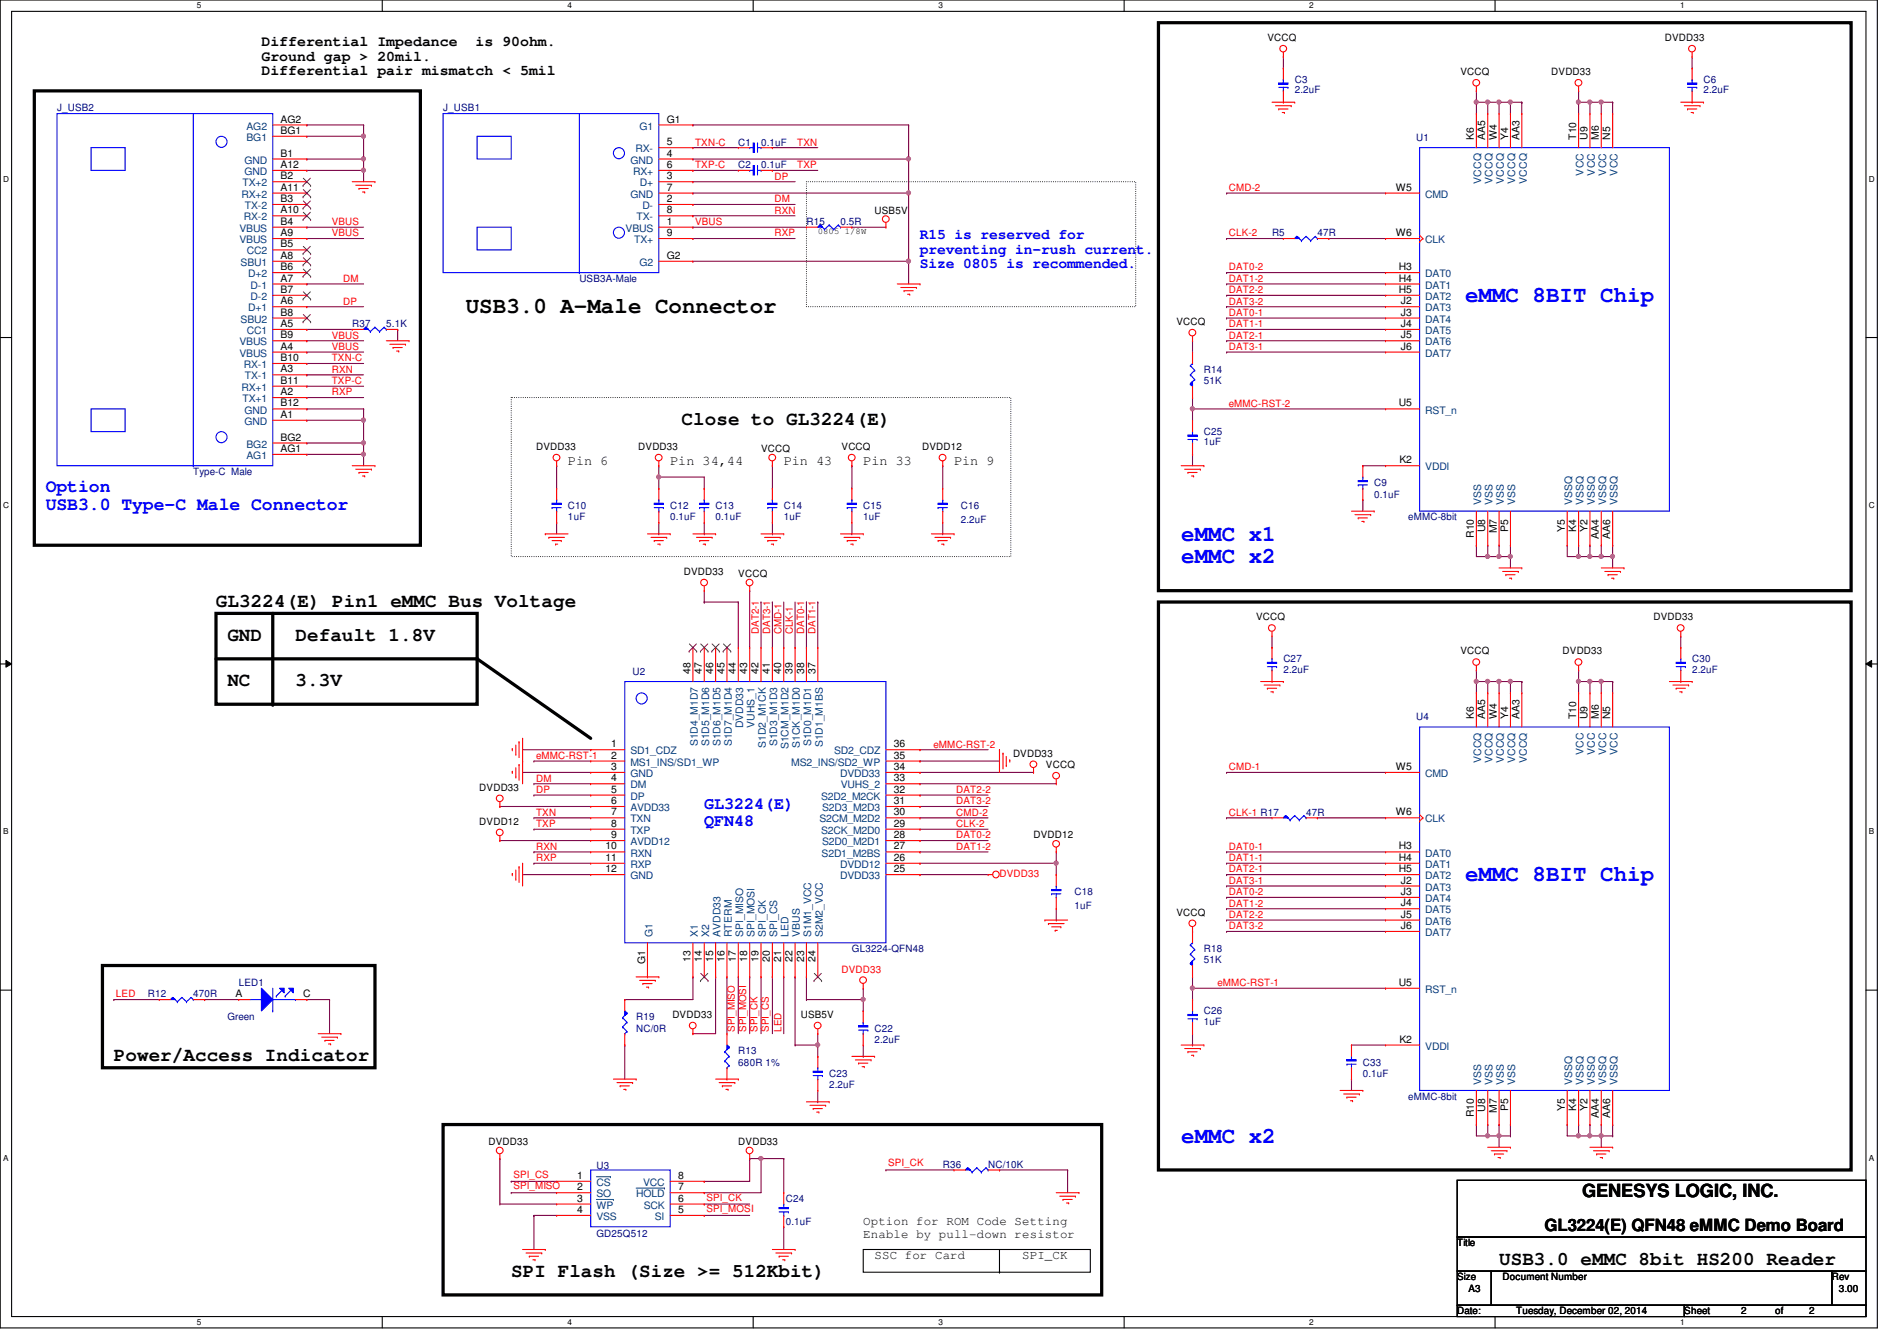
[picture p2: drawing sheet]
<svg xmlns="http://www.w3.org/2000/svg" width="297mm" height="210mm" viewBox="0 0 297 210" stroke-linecap="round" stroke-linejoin="round" font-family="sans-serif">
<defs><g id="words">
<g font-size="3.5" fill="#00f">
<text x="229.4" y="47.3">eMMC 8BIT Chip</text>
<text x="185" y="84.6">eMMC x1</text>
<text x="185" y="88.1">eMMC x2</text>
<text x="229.4" y="138">eMMC 8BIT Chip</text>
<text x="185" y="178.9">eMMC x2</text>
</g>
<text font-size="3.5" x="72.9" y="49.1">USB3.0 A-Male Connector</text>
<g font-size="3">
<text x="106.7" y="66.5">Close to GL3224(E)</text>
<text x="33.8" y="95">GL3224(E) Pin1 eMMC Bus Voltage</text>
<text x="35.6" y="100.3">GND</text>
<text x="46.3" y="100.3">Default 1.8V</text>
<text x="35.6" y="107.4">NC</text>
<text x="46.3" y="107.4">3.3V</text>
<text x="17.8" y="166.1">Power/Access Indicator</text>
<text x="80" y="199.9">SPI Flash (Size &gt;= 512Kbit)</text>
<text x="234.7" y="198.1">USB3.0 eMMC 8bit HS200 Reader</text>
</g>
<g font-size="2.8" fill="#00f">
<text x="7.2" y="77">Option</text>
<text x="7.2" y="79.9">USB3.0 Type-C Male Connector</text>
</g>
<text font-size="2.8" x="247.7" y="187.4">GENESYS LOGIC, INC.</text>
<g font-size="2.6" fill="#00f">
<text x="110.3" y="126.6">GL3224(E)</text>
<text x="110.3" y="129.2">QFN48</text>
</g>
<text font-size="2.6" x="241.8" y="192.7">GL3224(E) QFN48 eMMC Demo Board</text>
<g font-size="2.3">
<text x="40.9" y="7.2">Differential Impedance</text>
<text x="40.9" y="9.5">Ground gap &gt; 20mil.</text>
<text x="40.9" y="11.8">Differential pair mismatch &lt; 5mil</text>
<text x="74.5" y="7.2">is 90ohm.</text>
</g>
<g font-size="2.3" fill="#00f">
<text x="144.1" y="37.4">R15 is reserved for</text>
<text x="144.1" y="39.7">preventing in-rush current.</text>
<text x="144.1" y="42">Size 0805 is recommended.</text>
</g>
<g font-size="2.1">
<text x="88.9" y="72.8">Pin 6</text>
<text x="104.9" y="72.8">Pin 34,44</text>
<text x="122.7" y="72.8">Pin 43</text>
<text x="135.2" y="72.8">Pin 33</text>
<text x="149.4" y="72.8">Pin 9</text>
</g>
<g font-size="1.9">
<text x="135.2" y="191.8">Option for ROM Code Setting</text>
<text x="135.2" y="193.7">Enable by pull-down resistor</text>
<text x="136.9" y="197.1">SSC for Card</text>
<text x="160.1" y="197.1">SPI_CK</text>
</g>
<g font-size="1.6">
<text x="198.5" y="6.4">VCCQ</text>
<text x="228.7" y="11.8">VCCQ</text>
<text x="242.9" y="11.8">DVDD33</text>
<text x="260.7" y="6.4">DVDD33</text>
<text x="43.9" y="19.2">AG2</text>
<text x="43.9" y="21">BG1</text>
<text x="104.4" y="19.2">G1</text>
<text x="104.4" y="22.7">5</text>
<text x="230.8" y="21.9" transform="rotate(-90 230.8 21.9)">K6</text>
<text x="232.6" y="21.9" transform="rotate(-90 232.6 21.9)">AA5</text>
<text x="234.4" y="21.9" transform="rotate(-90 234.4 21.9)">W4</text>
<text x="236.1" y="21.9" transform="rotate(-90 236.1 21.9)">Y4</text>
<text x="237.9" y="21.9" transform="rotate(-90 237.9 21.9)">AA3</text>
<text x="246.8" y="21.9" transform="rotate(-90 246.8 21.9)">T10</text>
<text x="248.6" y="21.9" transform="rotate(-90 248.6 21.9)">U9</text>
<text x="250.4" y="21.9" transform="rotate(-90 250.4 21.9)">M6</text>
<text x="252.1" y="21.9" transform="rotate(-90 252.1 21.9)">N5</text>
<text x="43.9" y="29.8">A11</text>
<text x="43.9" y="26.3">A12</text>
<text x="43.9" y="24.5">B1</text>
<text x="43.9" y="28.1">B2</text>
<text x="104.4" y="28.1">3</text>
<text x="104.4" y="24.5">4</text>
<text x="104.4" y="26.3">6</text>
<text x="104.4" y="29.8">7</text>
<text x="218.6" y="29.8">W5</text>
<text x="43.9" y="33.4">A10</text>
<text x="43.9" y="31.6">B3</text>
<text x="43.9" y="35.2">B4</text>
<text x="104.4" y="35.2">1</text>
<text x="104.4" y="31.6">2</text>
<text x="104.4" y="33.4">8</text>
<text x="136.9" y="33.4">USB5V</text>
<text x="43.9" y="37">A9</text>
<text x="43.9" y="40.5">A8</text>
<text x="43.9" y="38.7">B5</text>
<text x="104.4" y="40.5">G2</text>
<text x="104.4" y="37">9</text>
<text x="218.6" y="37">W6</text>
<text x="43.9" y="44.1">A7</text>
<text x="43.9" y="47.6">A6</text>
<text x="43.9" y="42.3">B6</text>
<text x="43.9" y="45.8">B7</text>
<text x="219" y="42.3">H3</text>
<text x="219" y="44.1">H4</text>
<text x="219" y="45.8">H5</text>
<text x="219.4" y="47.6">J2</text>
<text x="43.9" y="51.2">A5</text>
<text x="43.9" y="49.4">B8</text>
<text x="43.9" y="53">B9</text>
<text x="184.2" y="50.9">VCCQ</text>
<text x="219.4" y="49.4">J3</text>
<text x="219.4" y="51.2">J4</text>
<text x="219.4" y="53">J5</text>
<text x="43.9" y="54.7">A4</text>
<text x="43.9" y="58.3">A3</text>
<text x="43.9" y="56.5">B10</text>
<text x="219.4" y="54.7">J6</text>
<text x="43.9" y="61.8">A2</text>
<text x="43.9" y="65.4">A1</text>
<text x="43.9" y="63.6">B12</text>
<text x="43.9" y="60.1">B11</text>
<text x="219" y="63.6">U5</text>
<text x="43.9" y="70.7">AG1</text>
<text x="43.9" y="69">BG2</text>
<text x="83.9" y="70.4">DVDD33</text>
<text x="99.9" y="70.4">DVDD33</text>
<text x="119.2" y="70.8">VCCQ</text>
<text x="131.8" y="70.4">VCCQ</text>
<text x="144.4" y="70.4">DVDD12</text>
<text x="219.1" y="72.5">K2</text>
<text x="232.6" y="83.3" transform="rotate(-90 232.6 83.3)">U8</text>
<text x="234.4" y="83.5" transform="rotate(-90 234.4 83.5)">M7</text>
<text x="236.1" y="83.2" transform="rotate(-90 236.1 83.2)">P5</text>
<text x="245" y="83.2" transform="rotate(-90 245 83.2)">Y5</text>
<text x="246.8" y="83.2" transform="rotate(-90 246.8 83.2)">K4</text>
<text x="248.6" y="83.2" transform="rotate(-90 248.6 83.2)">Y2</text>
<text x="230.8" y="84.2" transform="rotate(-90 230.8 84.2)">R10</text>
<text x="250.4" y="84.3" transform="rotate(-90 250.4 84.3)">AA4</text>
<text x="252.1" y="84.3" transform="rotate(-90 252.1 84.3)">AA6</text>
<text x="107.1" y="90">DVDD33</text>
<text x="115.6" y="90.3">VCCQ</text>
<text x="196.7" y="97.1">VCCQ</text>
<text x="258.9" y="97.1">DVDD33</text>
<text x="108.1" y="105.5" transform="rotate(-90 108.1 105.5)">48</text>
<text x="109.9" y="105.5" transform="rotate(-90 109.9 105.5)">47</text>
<text x="111.7" y="105.5" transform="rotate(-90 111.7 105.5)">46</text>
<text x="113.4" y="105.5" transform="rotate(-90 113.4 105.5)">45</text>
<text x="115.2" y="105.5" transform="rotate(-90 115.2 105.5)">44</text>
<text x="117" y="105.5" transform="rotate(-90 117 105.5)">43</text>
<text x="118.8" y="105.5" transform="rotate(-90 118.8 105.5)">42</text>
<text x="120.6" y="105.5" transform="rotate(-90 120.6 105.5)">41</text>
<text x="122.3" y="105.5" transform="rotate(-90 122.3 105.5)">40</text>
<text x="124.1" y="105.5" transform="rotate(-90 124.1 105.5)">39</text>
<text x="125.9" y="105.5" transform="rotate(-90 125.9 105.5)">38</text>
<text x="127.7" y="105.5" transform="rotate(-90 127.7 105.5)">37</text>
<text x="228.7" y="102.4">VCCQ</text>
<text x="244.7" y="102.4">DVDD33</text>
<text x="230.8" y="112.6" transform="rotate(-90 230.8 112.6)">K6</text>
<text x="232.6" y="112.6" transform="rotate(-90 232.6 112.6)">AA5</text>
<text x="234.4" y="112.6" transform="rotate(-90 234.4 112.6)">W4</text>
<text x="236.1" y="112.6" transform="rotate(-90 236.1 112.6)">Y4</text>
<text x="237.9" y="112.6" transform="rotate(-90 237.9 112.6)">AA3</text>
<text x="246.8" y="112.6" transform="rotate(-90 246.8 112.6)">T10</text>
<text x="248.6" y="112.6" transform="rotate(-90 248.6 112.6)">U9</text>
<text x="250.4" y="112.6" transform="rotate(-90 250.4 112.6)">M6</text>
<text x="252.1" y="112.6" transform="rotate(-90 252.1 112.6)">N5</text>
<text x="95.7" y="117">1</text>
<text x="95.7" y="118.7">2</text>
<text x="140" y="118.7">35</text>
<text x="140" y="117">36</text>
<text x="158.6" y="118.4">DVDD33</text>
<text x="75.1" y="123.8">DVDD33</text>
<text x="95.7" y="120.5">3</text>
<text x="95.7" y="122.3">4</text>
<text x="95.7" y="124.1">5</text>
<text x="95.7" y="125.9">6</text>
<text x="140" y="125.9">31</text>
<text x="140" y="124.1">32</text>
<text x="140" y="122.3">33</text>
<text x="140" y="120.5">34</text>
<text x="163.8" y="120.2">VCCQ</text>
<text x="218.6" y="120.5">W5</text>
<text x="75.1" y="129.1">DVDD12</text>
<text x="95.7" y="127.6">7</text>
<text x="95.7" y="129.4">8</text>
<text x="95.7" y="131.2">9</text>
<text x="140" y="131.2">28</text>
<text x="140" y="129.4">29</text>
<text x="140" y="127.6">30</text>
<text x="161.8" y="131.2">DVDD12</text>
<text x="218.6" y="127.6">W6</text>
<text x="94.8" y="133">10</text>
<text x="94.8" y="134.7">11</text>
<text x="94.8" y="136.5">12</text>
<text x="140" y="136.5">25</text>
<text x="140" y="134.7">26</text>
<text x="140" y="133">27</text>
<text x="219" y="133">H3</text>
<text x="219" y="134.7">H4</text>
<text x="219" y="136.5">H5</text>
<text x="184.2" y="143.3">VCCQ</text>
<text x="219.4" y="138.3">J2</text>
<text x="219.4" y="140.1">J3</text>
<text x="219.4" y="141.9">J4</text>
<text x="219.4" y="143.6">J5</text>
<text x="219.4" y="145.4">J6</text>
<text x="101" y="151" transform="rotate(-90 101 151)">G1</text>
<text x="108.1" y="150.6" transform="rotate(-90 108.1 150.6)">13</text>
<text x="109.9" y="150.6" transform="rotate(-90 109.9 150.6)">14</text>
<text x="111.7" y="150.6" transform="rotate(-90 111.7 150.6)">15</text>
<text x="113.4" y="150.6" transform="rotate(-90 113.4 150.6)">16</text>
<text x="115.2" y="150.6" transform="rotate(-90 115.2 150.6)">17</text>
<text x="117" y="150.6" transform="rotate(-90 117 150.6)">18</text>
<text x="118.8" y="150.6" transform="rotate(-90 118.8 150.6)">19</text>
<text x="120.6" y="150.6" transform="rotate(-90 120.6 150.6)">20</text>
<text x="122.3" y="150.6" transform="rotate(-90 122.3 150.6)">21</text>
<text x="124.1" y="150.6" transform="rotate(-90 124.1 150.6)">22</text>
<text x="125.9" y="150.6" transform="rotate(-90 125.9 150.6)">23</text>
<text x="127.7" y="150.6" transform="rotate(-90 127.7 150.6)">24</text>
<text x="219" y="154.3">U5</text>
<text x="36.9" y="156.1">A</text>
<text x="47.5" y="156.1">C</text>
<text x="105.3" y="159.3">DVDD33</text>
<text x="125.4" y="159.3">USB5V</text>
<text x="219.1" y="163.2">K2</text>
<text x="232.6" y="174" transform="rotate(-90 232.6 174)">U8</text>
<text x="236.1" y="173.9" transform="rotate(-90 236.1 173.9)">P5</text>
<text x="245" y="173.9" transform="rotate(-90 245 173.9)">Y5</text>
<text x="246.8" y="173.9" transform="rotate(-90 246.8 173.9)">K4</text>
<text x="248.6" y="173.9" transform="rotate(-90 248.6 173.9)">Y2</text>
<text x="76.5" y="179.2">DVDD33</text>
<text x="115.6" y="179.2">DVDD33</text>
<text x="230.8" y="174.9" transform="rotate(-90 230.8 174.9)">R10</text>
<text x="234.4" y="174.2" transform="rotate(-90 234.4 174.2)">M7</text>
<text x="250.4" y="175" transform="rotate(-90 250.4 175)">AA4</text>
<text x="252.1" y="175" transform="rotate(-90 252.1 175)">AA6</text>
<text x="90.4" y="184.5">1</text>
<text x="106.2" y="184.5">8</text>
<text x="90.4" y="188.1">3</text>
<text x="90.4" y="186.3">2</text>
<text x="90.4" y="189.9">4</text>
<text x="106.2" y="189.9">5</text>
<text x="106.2" y="188.1">6</text>
<text x="106.2" y="186.3">7</text>
<text x="228.2" y="195.1">Title</text>
<text x="228.2" y="200.4">Size</text>
<text x="230" y="202.2">A3</text>
<text x="235.3" y="200.4">Document Number</text>
<text x="286.8" y="200.4">Rev</text>
<text x="287.9" y="202.2">3.00</text>
<text x="228.2" y="205.7">Date:</text>
<text x="237.4" y="205.7">Tuesday, December 02, 2014</text>
<text x="263.7" y="205.7">Sheet</text>
<text x="272.6" y="205.7">2</text>
<text x="278" y="205.7">of</text>
<text x="283.3" y="205.7">2</text>
</g>
<g font-size="1.6" fill="#000080">
<text x="8.9" y="17.4">J_USB2</text>
<text x="69.4" y="17.4">J_USB1</text>
<text x="202.7" y="13">C3</text>
<text x="202.7" y="14.6">2.2uF</text>
<text x="266.7" y="13">C6</text>
<text x="266.7" y="14.6">2.2uF</text>
<text x="115.6" y="22.8">C1</text>
<text x="119.2" y="22.8">0.1uF</text>
<text x="221.7" y="22.1">U1</text>
<text x="115.6" y="26.3">C2</text>
<text x="119.2" y="26.3">0.1uF</text>
<text x="126.3" y="35.2">R15</text>
<text x="131.6" y="35.2">0.5R</text>
<text x="199.2" y="37">R5</text>
<text x="206.3" y="37">47R</text>
<text x="90.7" y="44.1">USB3A-Male</text>
<text x="55.2" y="51.2">R37</text>
<text x="60.5" y="51.2">5.1K</text>
<text x="188.5" y="58.3">R14</text>
<text x="188.5" y="60.1">51K</text>
<text x="188.5" y="68.1">C25</text>
<text x="188.5" y="69.7">1uF</text>
<text x="30.3" y="74.3">Type-C Male</text>
<text x="215.2" y="76.1">C9</text>
<text x="215.2" y="77.9">0.1uF</text>
<text x="88.9" y="79.7">C10</text>
<text x="88.9" y="81.4">1uF</text>
<text x="104.9" y="79.7">C12</text>
<text x="104.9" y="81.4">0.1uF</text>
<text x="112.1" y="79.7">C13</text>
<text x="112.1" y="81.4">0.1uF</text>
<text x="122.7" y="79.7">C14</text>
<text x="122.7" y="81.4">1uF</text>
<text x="135.2" y="79.7">C15</text>
<text x="135.2" y="81.4">1uF</text>
<text x="150.4" y="79.7">C16</text>
<text x="150.4" y="81.8">2.2uF</text>
<text x="220.5" y="81.4">eMMC-8bit</text>
<text x="99.1" y="105.6">U2</text>
<text x="201" y="103.7">C27</text>
<text x="201" y="105.3">2.2uF</text>
<text x="265" y="103.7">C30</text>
<text x="265" y="105.3">2.2uF</text>
<text x="221.7" y="112.7">U4</text>
<text x="204.5" y="127.7">47R</text>
<text x="168.2" y="140.1">C18</text>
<text x="168.2" y="142.2">1uF</text>
<text x="133.4" y="149">GL3224-QFN48</text>
<text x="188.5" y="149">R18</text>
<text x="37.4" y="154.3">LED1</text>
<text x="188.5" y="150.8">51K</text>
<text x="23.2" y="156.1">R12</text>
<text x="30.3" y="156.1">470R</text>
<text x="35.6" y="159.7">Green</text>
<text x="99.6" y="159.7">R19</text>
<text x="99.6" y="161.5">NC/0R</text>
<text x="136.9" y="161.5">C22</text>
<text x="188.5" y="158.8">C26</text>
<text x="188.5" y="160.4">1uF</text>
<text x="115.6" y="165">R13</text>
<text x="115.6" y="166.8">680R 1%</text>
<text x="136.9" y="163.2">2.2uF</text>
<text x="213.4" y="166.8">C33</text>
<text x="129.8" y="168.6">C23</text>
<text x="129.8" y="170.3">2.2uF</text>
<text x="213.4" y="168.6">0.1uF</text>
<text x="220.5" y="172.1">eMMC-8bit</text>
<text x="93.4" y="183">U3</text>
<text x="147.6" y="182.8">R36</text>
<text x="154.7" y="182.8">NC/10K</text>
<text x="123.1" y="188.1">C24</text>
<text x="123.1" y="191.7">0.1uF</text>
<text x="93.4" y="193.6">GD25Q512</text>
</g>
<g font-size="1.6" fill="#004080">
<text x="38.6" y="20.3">AG2</text>
<text x="38.6" y="22.1">BG1</text>
<text x="99.5" y="23.8">RX-</text>
<text x="100.1" y="20.3">G1</text>
<text x="38" y="29.2">TX+2</text>
<text x="38.3" y="27.4">GND</text>
<text x="38.3" y="25.6">GND</text>
<text x="98.7" y="25.6">GND</text>
<text x="99.1" y="27.4">RX+</text>
<text x="100.2" y="29.2">D+</text>
<text x="231.9" y="28.7" transform="rotate(-90 231.9 28.7)">VCCQ</text>
<text x="233.7" y="28.7" transform="rotate(-90 233.7 28.7)">VCCQ</text>
<text x="235.5" y="28.7" transform="rotate(-90 235.5 28.7)">VCCQ</text>
<text x="237.3" y="28.7" transform="rotate(-90 237.3 28.7)">VCCQ</text>
<text x="239.1" y="28.7" transform="rotate(-90 239.1 28.7)">VCCQ</text>
<text x="247.9" y="27.5" transform="rotate(-90 247.9 27.5)">VCC</text>
<text x="249.7" y="27.5" transform="rotate(-90 249.7 27.5)">VCC</text>
<text x="251.5" y="27.5" transform="rotate(-90 251.5 27.5)">VCC</text>
<text x="253.3" y="27.5" transform="rotate(-90 253.3 27.5)">VCC</text>
<text x="37.8" y="30.9">RX+2</text>
<text x="38.2" y="34.5">RX-2</text>
<text x="38.4" y="32.7">TX-2</text>
<text x="98.7" y="30.9">GND</text>
<text x="99.7" y="34.5">TX-</text>
<text x="100.6" y="32.7">D-</text>
<text x="223.2" y="30.9">CMD</text>
<text x="37.5" y="38.1">VBUS</text>
<text x="37.5" y="36.3">VBUS</text>
<text x="37.7" y="41.6">SBU1</text>
<text x="38.6" y="39.8">CC2</text>
<text x="98" y="36.3">VBUS</text>
<text x="99.3" y="38.1">TX+</text>
<text x="100.1" y="41.6">G2</text>
<text x="223.2" y="38.1">CLK</text>
<text x="38.9" y="43.4">D+2</text>
<text x="39.2" y="45.2">D-1</text>
<text x="39.2" y="46.9">D-2</text>
<text x="223.2" y="43.4">DAT0</text>
<text x="223.2" y="45.2">DAT1</text>
<text x="223.2" y="46.9">DAT2</text>
<text x="37.7" y="50.5">SBU2</text>
<text x="38.6" y="52.3">CC1</text>
<text x="38.9" y="48.7">D+1</text>
<text x="223.2" y="48.7">DAT3</text>
<text x="223.2" y="50.5">DAT4</text>
<text x="223.2" y="52.3">DAT5</text>
<text x="37.5" y="55.8">VBUS</text>
<text x="37.5" y="54.1">VBUS</text>
<text x="38.2" y="57.6">RX-1</text>
<text x="38.4" y="59.4">TX-1</text>
<text x="223.2" y="54.1">DAT6</text>
<text x="223.2" y="55.8">DAT7</text>
<text x="37.8" y="61.2">RX+1</text>
<text x="38" y="62.9">TX+1</text>
<text x="38.3" y="64.7">GND</text>
<text x="223.2" y="64.7">RST_n</text>
<text x="38.3" y="66.5">GND</text>
<text x="38.6" y="71.8">AG1</text>
<text x="38.6" y="70.1">BG2</text>
<text x="223.2" y="73.6">VDDI</text>
<text x="231.9" y="79.1" transform="rotate(-90 231.9 79.1)">VSS</text>
<text x="233.7" y="79.1" transform="rotate(-90 233.7 79.1)">VSS</text>
<text x="235.5" y="79.1" transform="rotate(-90 235.5 79.1)">VSS</text>
<text x="237.3" y="79.1" transform="rotate(-90 237.3 79.1)">VSS</text>
<text x="246.2" y="79.1" transform="rotate(-90 246.2 79.1)">VSSQ</text>
<text x="247.9" y="79.1" transform="rotate(-90 247.9 79.1)">VSSQ</text>
<text x="249.7" y="79.1" transform="rotate(-90 249.7 79.1)">VSSQ</text>
<text x="251.5" y="79.1" transform="rotate(-90 251.5 79.1)">VSSQ</text>
<text x="253.3" y="79.1" transform="rotate(-90 253.3 79.1)">VSSQ</text>
<text x="118.1" y="113.9" transform="rotate(-90 118.1 113.9)">VUHS_1</text>
<text x="98.7" y="118.1">SD1_CDZ</text>
<text x="98.7" y="119.8">MS1_INS/SD1_WP</text>
<text x="109.3" y="116.8" transform="rotate(-90 109.3 116.8)">S1D4_M1D7</text>
<text x="111" y="116.8" transform="rotate(-90 111 116.8)">S1D5_M1D6</text>
<text x="112.8" y="116.8" transform="rotate(-90 112.8 116.8)">S1D6_M1D5</text>
<text x="114.6" y="116.8" transform="rotate(-90 114.6 116.8)">S1D7_M1D4</text>
<text x="116.4" y="114" transform="rotate(-90 116.4 114)">DVDD33</text>
<text x="119.9" y="117.1" transform="rotate(-90 119.9 117.1)">S1D2_M1CK</text>
<text x="121.7" y="116.8" transform="rotate(-90 121.7 116.8)">S1D3_M1D3</text>
<text x="123.5" y="117.3" transform="rotate(-90 123.5 117.3)">S1CM_M1D2</text>
<text x="123.9" y="119.8">MS2_INS/SD2_WP</text>
<text x="125.3" y="117.1" transform="rotate(-90 125.3 117.1)">S1CK_M1D0</text>
<text x="127" y="116.8" transform="rotate(-90 127 116.8)">S1D0_M1D1</text>
<text x="128.8" y="117" transform="rotate(-90 128.8 117)">S1D1_M1BS</text>
<text x="130.6" y="118.1">SD2_CDZ</text>
<text x="231.9" y="119.4" transform="rotate(-90 231.9 119.4)">VCCQ</text>
<text x="233.7" y="119.4" transform="rotate(-90 233.7 119.4)">VCCQ</text>
<text x="235.5" y="119.4" transform="rotate(-90 235.5 119.4)">VCCQ</text>
<text x="237.3" y="119.4" transform="rotate(-90 237.3 119.4)">VCCQ</text>
<text x="239.1" y="119.4" transform="rotate(-90 239.1 119.4)">VCCQ</text>
<text x="247.9" y="118.2" transform="rotate(-90 247.9 118.2)">VCC</text>
<text x="249.7" y="118.2" transform="rotate(-90 249.7 118.2)">VCC</text>
<text x="251.5" y="118.2" transform="rotate(-90 251.5 118.2)">VCC</text>
<text x="253.3" y="118.2" transform="rotate(-90 253.3 118.2)">VCC</text>
<text x="98.7" y="121.6">GND</text>
<text x="98.7" y="123.4">DM</text>
<text x="98.7" y="125.2">DP</text>
<text x="128.6" y="125.2">S2D2_M2CK</text>
<text x="131.6" y="121.6">DVDD33</text>
<text x="131.7" y="123.4">VUHS_2</text>
<text x="223.2" y="121.6">CMD</text>
<text x="98.7" y="127">AVDD33</text>
<text x="98.7" y="128.7">TXN</text>
<text x="98.7" y="130.5">TXP</text>
<text x="128.3" y="128.7">S2CM_M2D2</text>
<text x="128.6" y="130.5">S2CK_M2D0</text>
<text x="128.7" y="127">S2D3_M2D3</text>
<text x="223.2" y="128.7">CLK</text>
<text x="98.7" y="132.3">AVDD12</text>
<text x="98.7" y="134.1">RXN</text>
<text x="98.7" y="135.8">RXP</text>
<text x="98.7" y="137.6">GND</text>
<text x="128.6" y="134.1">S2D1_M2BS</text>
<text x="128.7" y="132.3">S2D0_M2D1</text>
<text x="131.6" y="137.6">DVDD33</text>
<text x="131.6" y="135.8">DVDD12</text>
<text x="223.2" y="134.1">DAT0</text>
<text x="223.2" y="135.8">DAT1</text>
<text x="223.2" y="137.6">DAT2</text>
<text x="223.2" y="139.4">DAT3</text>
<text x="223.2" y="141.2">DAT4</text>
<text x="223.2" y="143">DAT5</text>
<text x="102.1" y="146.7" transform="rotate(-90 102.1 146.7)">G1</text>
<text x="109.3" y="146.7" transform="rotate(-90 109.3 146.7)">X1</text>
<text x="111" y="146.7" transform="rotate(-90 111 146.7)">X2</text>
<text x="112.8" y="146.7" transform="rotate(-90 112.8 146.7)">AVDD33</text>
<text x="114.6" y="146.7" transform="rotate(-90 114.6 146.7)">RTERM</text>
<text x="116.4" y="146.7" transform="rotate(-90 116.4 146.7)">SPI_MISO</text>
<text x="118.1" y="146.7" transform="rotate(-90 118.1 146.7)">SPI_MOSI</text>
<text x="119.9" y="146.7" transform="rotate(-90 119.9 146.7)">SPI_CK</text>
<text x="121.7" y="146.7" transform="rotate(-90 121.7 146.7)">SPI_CS</text>
<text x="123.5" y="146.7" transform="rotate(-90 123.5 146.7)">LED</text>
<text x="125.3" y="146.7" transform="rotate(-90 125.3 146.7)">VBUS</text>
<text x="127" y="146.7" transform="rotate(-90 127 146.7)">S1M1_VCC</text>
<text x="128.8" y="146.7" transform="rotate(-90 128.8 146.7)">S2M2_VCC</text>
<text x="223.2" y="144.7">DAT6</text>
<text x="223.2" y="146.5">DAT7</text>
<text x="223.2" y="155.4">RST_n</text>
<text x="223.2" y="164.3">VDDI</text>
<text x="231.9" y="169.8" transform="rotate(-90 231.9 169.8)">VSS</text>
<text x="233.7" y="169.8" transform="rotate(-90 233.7 169.8)">VSS</text>
<text x="235.5" y="169.8" transform="rotate(-90 235.5 169.8)">VSS</text>
<text x="237.3" y="169.8" transform="rotate(-90 237.3 169.8)">VSS</text>
<text x="246.2" y="169.8" transform="rotate(-90 246.2 169.8)">VSSQ</text>
<text x="247.9" y="169.8" transform="rotate(-90 247.9 169.8)">VSSQ</text>
<text x="249.7" y="169.8" transform="rotate(-90 249.7 169.8)">VSSQ</text>
<text x="251.5" y="169.8" transform="rotate(-90 251.5 169.8)">VSSQ</text>
<text x="253.3" y="169.8" transform="rotate(-90 253.3 169.8)">VSSQ</text>
<text x="93.4" y="185.6">CS</text>
<text x="100.7" y="185.6">VCC</text>
<text x="93.4" y="189.2">WP</text>
<text x="93.4" y="187.4">SO</text>
<text x="93.4" y="191">VSS</text>
<text x="99.6" y="187.4">HOLD</text>
<text x="100.8" y="189.2">SCK</text>
<text x="102.5" y="191">SI</text>
</g>
<g font-size="1.6" fill="#f00">
<text x="108.8" y="22.8">TXN-C</text>
<text x="124.8" y="22.8">TXN</text>
<text x="108.8" y="26.3">TXP-C</text>
<text x="121.3" y="28.1">DP</text>
<text x="124.8" y="26.3">TXP</text>
<text x="192.4" y="29.9">CMD-2</text>
<text x="51.9" y="35.2">VBUS</text>
<text x="108.8" y="35.2">VBUS</text>
<text x="121.3" y="31.7">DM</text>
<text x="121.3" y="33.4">RXN</text>
<text x="51.9" y="37">VBUS</text>
<text x="121.3" y="37">RXP</text>
<text x="192.4" y="37">CLK-2</text>
<text x="53.7" y="44.1">DM</text>
<text x="53.7" y="47.7">DP</text>
<text x="192.4" y="47.7">DAT3-2</text>
<text x="192.4" y="42.3">DAT0-2</text>
<text x="192.4" y="44.1">DAT1-2</text>
<text x="192.4" y="45.9">DAT2-2</text>
<text x="51.9" y="53">VBUS</text>
<text x="192.4" y="49.4">DAT0-1</text>
<text x="192.4" y="51.2">DAT1-1</text>
<text x="192.4" y="53">DAT2-1</text>
<text x="51.9" y="56.6">TXN-C</text>
<text x="51.9" y="58.3">RXN</text>
<text x="51.9" y="54.8">VBUS</text>
<text x="192.4" y="54.8">DAT3-1</text>
<text x="51.9" y="60.1">TXP-C</text>
<text x="51.9" y="61.9">RXP</text>
<text x="192.4" y="63.7">eMMC-RST-2</text>
<text x="118.8" y="99.2" transform="rotate(-90 118.8 99.2)">DAT2-1</text>
<text x="120.6" y="99.2" transform="rotate(-90 120.6 99.2)">DAT3-1</text>
<text x="122.4" y="99.2" transform="rotate(-90 122.4 99.2)">CMD-1</text>
<text x="124.2" y="99.2" transform="rotate(-90 124.2 99.2)">CLK-1</text>
<text x="125.9" y="99.2" transform="rotate(-90 125.9 99.2)">DAT0-1</text>
<text x="127.7" y="99.2" transform="rotate(-90 127.7 99.2)">DAT1-1</text>
<text x="83.9" y="118.8">eMMC-RST-1</text>
<text x="146.2" y="117">eMMC-RST-2</text>
<text x="83.9" y="124.1">DP</text>
<text x="83.9" y="122.3">DM</text>
<text x="149.7" y="125.9">DAT3-2</text>
<text x="149.7" y="124.1">DAT2-2</text>
<text x="192.4" y="120.6">CMD-1</text>
<text x="83.9" y="129.5">TXP</text>
<text x="83.9" y="127.7">TXN</text>
<text x="149.7" y="131.2">DAT0-2</text>
<text x="149.7" y="127.7">CMD-2</text>
<text x="149.7" y="129.5">CLK-2</text>
<text x="192.4" y="127.7">CLK-1 R17</text>
<text x="83.9" y="133">RXN</text>
<text x="83.9" y="134.8">RXP</text>
<text x="149.7" y="133">DAT1-2</text>
<text x="156.5" y="137.3">DVDD33</text>
<text x="192.4" y="133">DAT0-1</text>
<text x="192.4" y="134.8">DAT1-1</text>
<text x="192.4" y="136.6">DAT2-1</text>
<text x="192.4" y="140.1">DAT0-2</text>
<text x="192.4" y="141.9">DAT1-2</text>
<text x="192.4" y="143.7">DAT2-2</text>
<text x="192.4" y="138.3">DAT3-1</text>
<text x="192.4" y="145.5">DAT3-2</text>
<text x="131.8" y="152.2">DVDD33</text>
<text x="190.6" y="154.3">eMMC-RST-1</text>
<text x="18.2" y="156.1">LED</text>
<text x="115.1" y="161.5" transform="rotate(-90 115.1 161.5)">SPI_MISO</text>
<text x="116.8" y="161.5" transform="rotate(-90 116.8 161.5)">SPI_MOSI</text>
<text x="118.6" y="161.5" transform="rotate(-90 118.6 161.5)">SPI_CK</text>
<text x="120.4" y="161.5" transform="rotate(-90 120.4 161.5)">SPI_CS</text>
<text x="122.4" y="161.5" transform="rotate(-90 122.4 161.5)">LED</text>
<text x="80.4" y="184.4">SPI_CS</text>
<text x="139.1" y="182.6">SPI_CK</text>
<text x="80.4" y="186.1">SPI_MISO</text>
<text x="110.6" y="187.9">SPI_CK</text>
<text x="110.6" y="189.7">SPI_MOSI</text>
</g>
<text font-size="1.4" x="128.1" y="36.7">0805 1/8W</text>
<g font-size="1.3">
<text x="30.8" y="1.3">5</text>
<text x="88.9" y="1.3">4</text>
<text x="146.9" y="1.3">3</text>
<text x="205" y="1.3">2</text>
<text x="263.1" y="1.3">1</text>
<text x=".5" y="28.4">D</text>
<text x="292.6" y="28.4">D</text>
<text x=".5" y="79.5">C</text>
<text x="292.6" y="79.5">C</text>
<text x=".5" y="130.6">B</text>
<text x="292.6" y="130.6">B</text>
<text x=".5" y="181.7">A</text>
<text x="292.6" y="181.7">A</text>
<text x="30.8" y="207.4">5</text>
<text x="88.9" y="207.4">4</text>
<text x="146.9" y="207.4">3</text>
<text x="205" y="207.4">2</text>
<text x="263.1" y="207.4">1</text>
</g>
</g></defs>
<path d="M0 0h294v207.9h-294zM1.8 1.8h290.4v204.3h-290.4z" fill="none" stroke="#000" stroke-width=".17"/>
<g fill="#fff">
<path d="M30.8 .2h.7v1.4h-.7z"/>
<path d="M30.8 206.2h.7v1.4h-.7z"/>
</g>
<path d="M59.9 0v1.8M59.9 206.1v1.8" fill="none" stroke="#000" stroke-width=".17"/>
<g fill="#fff">
<path d="M88.9 .2h.6v1.4h-.6z"/>
<path d="M88.9 206.2h.6v1.4h-.6z"/>
</g>
<path d="M117.9 0v1.8M117.9 206.1v1.8" fill="none" stroke="#000" stroke-width=".17"/>
<g fill="#fff">
<path d="M146.9 .2h.7v1.4h-.7z"/>
<path d="M146.9 206.2h.7v1.4h-.7z"/>
</g>
<path d="M176 0v1.8M176 206.1v1.8" fill="none" stroke="#000" stroke-width=".17"/>
<g fill="#fff">
<path d="M205 .2h.7v1.4h-.7z"/>
<path d="M205 206.2h.7v1.4h-.7z"/>
</g>
<path d="M234.1 0v1.8M234.1 206.1v1.8" fill="none" stroke="#000" stroke-width=".17"/>
<g fill="#fff">
<path d="M263.1 .2h.7v1.4h-.7z"/>
<path d="M263.1 206.2h.7v1.4h-.7z"/>
<path d="M.5 27.3h.9v1.4h-.9z"/>
<path d="M292.6 27.3h.9v1.4h-.9z"/>
<path d="M.5 78.4h.9v1.4h-.9z"/>
<path d="M292.6 78.4h.9v1.4h-.9z"/>
</g>
<path d="M0 52.8h1.8M292.2 52.8h1.8" fill="none" stroke="#000" stroke-width=".17"/>
<g fill="#fff">
<path d="M.5 129.5h.8v1.4h-.8z"/>
<path d="M292.6 129.5h.9v1.4h-.9z"/>
</g>
<path d="M0 103.9h1.8M292.2 103.9h1.8" fill="none" stroke="#000" stroke-width=".17"/>
<path d="M.9 103.4l.9 .5-.9 .5zM292.2 103.9l.9-.5v1z" fill="#000"/>
<path d="M.9 103.4l.9 .5-.9 .5zM292.2 103.9l.9-.5v1z" fill="none" stroke="#000" stroke-width=".16"/>
<g fill="#fff">
<path d="M.5 180.5h.8v1.4h-.8z"/>
<path d="M292.6 180.5h.9v1.4h-.9z"/>
</g>
<path d="M0 155h1.8M292.2 155h1.8M135.2 195.6h35.5v3.5h-35.5zM156.5 199.1h.1M156.5 195.6v3.5" fill="none" stroke="#000" stroke-width=".17"/>
<path d="M126.3 28.4h51.5v19.6h-51.5zM80 62.2h78.3v24.9h-78.3z" fill="none" stroke="#000" stroke-width=".17" stroke-dasharray="0 .3"/>
<path d="M5.4 14.2h60.4v71.1h-60.4zM181.4 3.6h108.5v88.9h-108.5zM33.8 96h40.9v14.2h-40.9zM42.7 96v14.2M181.4 94.2h108.5v88.9h-108.5zM33.8 103.1h40.9l17.8 12.5M16 151.1h42.7v16h-42.7zM69.4 176h103.1v26.7h-103.1z" fill="none" stroke="#000" stroke-width=".51"/>
<g fill="#000">
<circle cx="42.7" cy="110.2" r=".25"/>
<circle cx="74.7" cy="103.1" r=".25"/>
</g>
<path d="M117.4 92.5h.1M117.4 92.5v8.8M144.1 120.9h.1M144.1 136.9h.1M144.1 135.1h.1M144.1 120.9h17.7M144.1 136.9h10.6M144.1 135.1h21.3M108.5 161.8h.1M108.5 161.8h3.6" fill="none" stroke="#800040" stroke-width=".17"/>
<circle cx="165.4" cy="135.1" r=".32" fill="#f0f"/>
<circle cx="165.4" cy="135.1" r=".32" fill="none" stroke="#f0f" stroke-width=".17"/>
<g fill="none" stroke="#800040" stroke-width=".17">
<path d="M110.3 94.2h.1M110.3 94.2h5.3M115.6 94.2h.1M115.6 94.2v7.1M119.2 94.2h.1M119.2 94.2v7.1M120.9 94.2h.1M120.9 94.2v7.1M126.3 94.2h.1M126.3 94.2v7.1M128.1 94.2h.1M128.1 94.2v7.1"/>
<path d="M78.3 126.2h.1M78.3 131.6h.1M78.3 126.2h14.2M78.3 131.6h14.2M81.8 120.9h.1M81.8 136.9h.1M81.8 120.9h10.7M81.8 136.9h10.7M83.6 129.8h.1M83.6 128h.1M83.6 133.3h.1M83.6 124.5h.1"/>
<path d="M83.6 122.7h.1M83.6 135.1h.1M83.6 129.8h8.9M83.6 128h8.9M83.6 133.3h8.9M83.6 124.5h8.9M83.6 122.7h8.9M83.6 135.1h8.9M17.8 156.5h.1M17.8 156.5h7.1M32 156.5h.1M32 156.5h5.4"/>
<path d="M48 156.5h.1M48 156.5h3.6M51.6 156.5h.1M51.6 156.5v5.3M112.1 152.9h.1M112.1 152.9v8.9M113.8 152.9h.1M113.8 152.9v8.9M115.6 152.9h.1M115.6 152.9v8.9M117.4 152.9h.1M117.4 152.9v8.9"/>
<path d="M119.2 152.9h.1M119.2 152.9v8.9M120.9 152.9h.1M120.9 152.9v8.9M122.7 152.9h.1M122.7 152.9v8.9M124.5 152.9h.1M124.5 152.9v10.7M119.2 181.4h.1M119.2 181.4v5.3M119.2 181.4h3.5M122.7 181.4h.1"/>
<path d="M122.7 181.4v5.3"/>
</g>
<circle cx="119.1" cy="181.3" r=".32" fill="#f0f"/>
<circle cx="119.1" cy="181.3" r=".32" fill="none" stroke="#f0f" stroke-width=".17"/>
<g fill="none" stroke="#800040" stroke-width=".17">
<path d="M108.5 40.9h.1M108.5 40.9h33.8M142.3 40.9h.1M142.3 40.9v3.5M78.3 181.4h.1M78.3 188.5h.1M78.3 188.5h8.9M78.3 181.4v7.1M80 184.9h.1M80 186.7h.1M80 186.7h7.2M80 184.9h7.2"/>
<path d="M83.6 190.2h.1M83.6 190.2h3.6M83.6 190.2v5.4M110.3 186.7h.1M110.3 188.5h.1M110.3 190.2h.1M110.3 184.9h.1M110.3 190.2h7.1M110.3 186.7h8.9M110.3 188.5h7.1M117.4 181.4h.1M117.4 181.4v3.5h-7.1"/>
<path d="M117.4 181.4h1.8M122.7 192h.1M122.7 192v3.6"/>
</g>
<circle cx="142.3" cy="40.9" r=".32" fill="#f0f"/>
<circle cx="142.3" cy="40.9" r=".32" fill="none" stroke="#f0f" stroke-width=".17"/>
<path d="M108.5 19.6h.1M108.5 19.6h33.8M108.5 23.1h.1M108.5 24.9h.1M108.5 23.1h7.1M108.5 24.9h33.8M142.3 24.9h.1M142.3 24.9v5.3" fill="none" stroke="#800040" stroke-width=".17"/>
<circle cx="142.3" cy="30.2" r=".32" fill="#f0f"/>
<circle cx="142.3" cy="30.2" r=".32" fill="none" stroke="#f0f" stroke-width=".17"/>
<circle cx="142.3" cy="24.9" r=".32" fill="#f0f"/>
<circle cx="142.3" cy="24.9" r=".32" fill="none" stroke="#f0f" stroke-width=".17"/>
<g fill="none" stroke="#800040" stroke-width=".17">
<path d="M108.5 30.2h.1M108.5 26.7h.1M108.5 28.4h.1M108.5 32h.1M108.5 33.8h.1M108.5 37.3h.1M108.5 30.2h33.8M108.5 26.7h7.1M108.5 28.4h16M108.5 32h16M108.5 33.8h16M108.5 37.3h16"/>
<path d="M120.9 23.1h.1M120.9 26.7h.1M120.9 26.7h7.2M120.9 23.1h7.2M142.3 30.2h.1M142.3 30.2v10.7M81.8 117.3h10.7M92.5 117.3h.1M144.1 122.7h.1M144.1 131.6h.1M144.1 133.3h.1M144.1 128h.1"/>
<path d="M144.1 129.8h.1M144.1 126.2h.1M144.1 124.5h.1M144.1 122.7h21.3M144.1 131.6h10.6M144.1 133.3h10.6M144.1 128h10.6M144.1 129.8h10.6M144.1 126.2h10.6M144.1 124.5h10.6M165.4 136.9h.1M165.4 135.1h.1"/>
<path d="M165.4 133.3v3.6M126.3 152.9h.1M126.3 156.5h.1M126.3 152.9v3.6M126.3 156.5h8.9M135.2 156.5h.1M135.2 154.7v1.8M124.5 163.6h.1M124.5 163.6h3.6"/>
</g>
<circle cx="128" cy="163.5" r=".32" fill="#f0f"/>
<circle cx="128" cy="163.5" r=".32" fill="none" stroke="#f0f" stroke-width=".17"/>
<g fill="none" stroke="#800040" stroke-width=".17">
<path d="M87.2 72.9h.1M87.2 72.9v3.6M103.2 74.7h.1M103.2 74.7h7.1M103.2 72.9v1.8M120.9 72.9h.1M120.9 72.9v3.6M133.4 72.9h.1M133.4 72.9v3.6M147.6 72.9h.1M147.6 72.9v3.6M135.2 158.2h.1"/>
<path d="M135.2 156.5v1.7M128.1 163.6h.1M128.1 165.4h.1M128.1 161.8v3.6"/>
</g>
<circle cx="135.1" cy="156.4" r=".32" fill="#f0f"/>
<circle cx="135.1" cy="156.4" r=".32" fill="none" stroke="#f0f" stroke-width=".17"/>
<path d="M103.2 76.5h.1M103.2 74.7v1.8M165.4 144h.1M165.4 142.2v1.8M128.1 172.5h.1M128.1 170.7v1.8M135.2 165.4h.1M135.2 163.6v1.8" fill="none" stroke="#800040" stroke-width=".17"/>
<circle cx="103.1" cy="74.6" r=".32" fill="#f0f"/>
<circle cx="103.1" cy="74.6" r=".32" fill="none" stroke="#f0f" stroke-width=".17"/>
<g fill="none" stroke="#800040" stroke-width=".17">
<path d="M142.3 19.6h.1M142.3 19.6v5.3M108.5 35.6h.1M108.5 35.6h17.8M133.4 35.6h.1M133.4 35.6h5.3M48 51.6h.1M48 51.6h7.2M48 64h.1M48 65.8h.1M48 69.3h.1M48 71.1h.1"/>
<path d="M48 64h8.9M48 65.8h8.9M48 69.3h8.9M48 71.1h8.9M110.3 76.5h.1M110.3 74.7v1.8M87.2 81.8h.1M87.2 81.8v1.8M103.2 83.6h.1M103.2 81.8v1.8M110.3 83.6h.1M110.3 94.2h.1"/>
<path d="M110.3 81.8v1.8M110.3 92.5v1.7M120.9 83.6h.1M120.9 81.8v1.8M133.4 83.6h.1M133.4 81.8v1.8M147.6 83.6h.1M147.6 81.8v1.8M144.1 119.1h.1M144.1 117.3h.1M144.1 119.1h12.4M144.1 117.3h10.6"/>
<path d="M97.8 156.5h.1M108.5 152.9h.1M108.5 152.9v3.6h-10.7M97.8 163.6h.1M97.8 163.6v5.3M138.7 183.1h.1M138.7 183.1h10.7M156.5 183.1h.1M156.5 183.1h10.7M167.2 183.1h.1M167.2 183.1v3.6"/>
</g>
<circle cx="56.9" cy="71.1" r=".32" fill="#f0f"/>
<circle cx="56.9" cy="71.1" r=".32" fill="none" stroke="#f0f" stroke-width=".17"/>
<path d="M48 19.6h.1M48 19.6h8.9M48 21.3h.1M48 21.3h8.9" fill="none" stroke="#800040" stroke-width=".17"/>
<circle cx="56.9" cy="21.3" r=".32" fill="#f0f"/>
<circle cx="56.9" cy="21.3" r=".32" fill="none" stroke="#f0f" stroke-width=".17"/>
<path d="M48 24.9h.1M48 24.9h8.9" fill="none" stroke="#800040" stroke-width=".17"/>
<circle cx="56.9" cy="24.9" r=".32" fill="#f0f"/>
<circle cx="56.9" cy="24.9" r=".32" fill="none" stroke="#f0f" stroke-width=".17"/>
<g fill="none" stroke="#800040" stroke-width=".17">
<path d="M56.9 19.6h.1M56.9 19.6v8.8M48 26.7h.1M48 35.6h.1M48 37.3h.1M48 26.7h8.9M48 35.6h8.9M48 37.3h8.9M56.9 21.3h.1M56.9 24.9h.1M56.9 26.7h.1M48 44.4h.1"/>
<path d="M48 48h.1M48 56.9h.1M48 58.7h.1M48 44.4h8.9M48 48h8.9M48 56.9h8.9M48 58.7h8.9M48 60.5h.1M48 62.2h.1M48 60.5h8.9M48 62.2h8.9"/>
</g>
<circle cx="56.9" cy="26.6" r=".32" fill="#f0f"/>
<circle cx="56.9" cy="26.6" r=".32" fill="none" stroke="#f0f" stroke-width=".17"/>
<path d="M56.9 64h.1M56.9 65.8h.1M56.9 64v5.3" fill="none" stroke="#800040" stroke-width=".17"/>
<circle cx="56.9" cy="69.3" r=".32" fill="#f0f"/>
<circle cx="56.9" cy="69.3" r=".32" fill="none" stroke="#f0f" stroke-width=".17"/>
<circle cx="56.9" cy="65.8" r=".32" fill="#f0f"/>
<circle cx="56.9" cy="65.8" r=".32" fill="none" stroke="#f0f" stroke-width=".17"/>
<g fill="none" stroke="#800040" stroke-width=".17">
<path d="M48 55.1h.1M48 53.3h.1M48 55.1h8.9M48 53.3h8.9M62.3 51.6h.1M62.3 51.6v1.7M56.9 69.3h.1M56.9 71.1h.1M56.9 69.3v3.6M186.7 64h.1M186.7 64h30.3M83.6 119.1h.1"/>
<path d="M83.6 119.1h8.9"/>
</g>
<circle cx="186.7" cy="64" r=".32" fill="#f0f"/>
<circle cx="186.7" cy="64" r=".32" fill="none" stroke="#f0f" stroke-width=".17"/>
<g fill="none" stroke="#800040" stroke-width=".17">
<path d="M231.2 85.3h.1M231.2 85.3v1.8h1.8M233 87.1h.1M236.5 85.3h.1M236.5 85.3v1.8M252.5 85.3h.1M252.5 85.3v1.8M192.1 145.8h.1M192.1 140.5h.1M192.1 142.2h.1M192.1 144h.1M192.1 145.8h24.9"/>
<path d="M192.1 140.5h24.9M192.1 142.2h24.9M192.1 144h24.9"/>
</g>
<circle cx="232.9" cy="87.1" r=".32" fill="#f0f"/>
<circle cx="232.9" cy="87.1" r=".32" fill="none" stroke="#f0f" stroke-width=".17"/>
<path d="M236.5 87.1h.1M236.5 87.1v1.8" fill="none" stroke="#800040" stroke-width=".17"/>
<circle cx="236.5" cy="87.1" r=".32" fill="#f0f"/>
<circle cx="236.5" cy="87.1" r=".32" fill="none" stroke="#f0f" stroke-width=".17"/>
<path d="M233 85.3h.1M233 85.3v1.8h1.7M234.7 87.1h.1M234.7 85.3h.1M234.7 85.3v1.8" fill="none" stroke="#800040" stroke-width=".17"/>
<circle cx="234.7" cy="87.1" r=".32" fill="#f0f"/>
<circle cx="234.7" cy="87.1" r=".32" fill="none" stroke="#f0f" stroke-width=".17"/>
<path d="M234.7 87.1h1.8M236.5 87.1h.1M245.4 85.3h.1M245.4 85.3v1.8h1.8M247.2 87.1h.1" fill="none" stroke="#800040" stroke-width=".17"/>
<circle cx="247.2" cy="87.1" r=".32" fill="#f0f"/>
<circle cx="247.2" cy="87.1" r=".32" fill="none" stroke="#f0f" stroke-width=".17"/>
<path d="M252.5 87.1h.1M252.5 87.1v1.8" fill="none" stroke="#800040" stroke-width=".17"/>
<circle cx="252.5" cy="87.1" r=".32" fill="#f0f"/>
<circle cx="252.5" cy="87.1" r=".32" fill="none" stroke="#f0f" stroke-width=".17"/>
<path d="M247.2 85.3h.1M247.2 85.3v1.8h3.5M249 87.1h.1M249 85.3h.1M249 85.3v1.8M250.7 87.1h.1" fill="none" stroke="#800040" stroke-width=".17"/>
<circle cx="248.9" cy="87.1" r=".32" fill="#f0f"/>
<circle cx="248.9" cy="87.1" r=".32" fill="none" stroke="#f0f" stroke-width=".17"/>
<circle cx="250.7" cy="87.1" r=".32" fill="#f0f"/>
<circle cx="250.7" cy="87.1" r=".32" fill="none" stroke="#f0f" stroke-width=".17"/>
<path d="M201 10.7h.1M201 8.9v1.8M231.2 14.2h.1M231.2 14.2v1.8M265 10.7h.1M265 8.9v1.8M250.7 85.3h.1M250.7 85.3v1.8h1.8M252.5 87.1h.1" fill="none" stroke="#800040" stroke-width=".17"/>
<circle cx="231.2" cy="16" r=".32" fill="#f0f"/>
<circle cx="231.2" cy="16" r=".32" fill="none" stroke="#f0f" stroke-width=".17"/>
<path d="M231.2 16h1.8M233 16h.1" fill="none" stroke="#800040" stroke-width=".17"/>
<circle cx="232.9" cy="16" r=".32" fill="#f0f"/>
<circle cx="232.9" cy="16" r=".32" fill="none" stroke="#f0f" stroke-width=".17"/>
<g fill="none" stroke="#800040" stroke-width=".17">
<path d="M231.2 16h.1M231.2 16v1.8M233 16h.1M233 16v1.8M233 16h1.7M234.7 16h.1M234.7 16v1.8M238.3 16h.1M238.3 16v1.8M186.7 62.2h.1M186.7 64h.1M186.7 71.1h.1"/>
<path d="M186.7 62.2v3.6M186.7 71.1v1.8"/>
</g>
<circle cx="234.7" cy="16" r=".32" fill="#f0f"/>
<circle cx="234.7" cy="16" r=".32" fill="none" stroke="#f0f" stroke-width=".17"/>
<path d="M234.7 16h1.8M236.5 16h.1M236.5 16v1.8" fill="none" stroke="#800040" stroke-width=".17"/>
<circle cx="236.5" cy="16" r=".32" fill="#f0f"/>
<circle cx="236.5" cy="16" r=".32" fill="none" stroke="#f0f" stroke-width=".17"/>
<path d="M236.5 16h1.8M238.3 16h.1M247.2 14.2h.1M247.2 14.2v1.8M186.7 53.3h.1M186.7 53.3v1.8" fill="none" stroke="#800040" stroke-width=".17"/>
<circle cx="247.2" cy="16" r=".32" fill="#f0f"/>
<circle cx="247.2" cy="16" r=".32" fill="none" stroke="#f0f" stroke-width=".17"/>
<path d="M247.2 16h1.8M249 16h.1" fill="none" stroke="#800040" stroke-width=".17"/>
<circle cx="248.9" cy="16" r=".32" fill="#f0f"/>
<circle cx="248.9" cy="16" r=".32" fill="none" stroke="#f0f" stroke-width=".17"/>
<path d="M247.2 16h.1M247.2 16v1.8M249 16h.1M249 16v1.8M249 16h1.7M250.7 16h.1M250.7 16v1.8M252.5 16h.1M252.5 16v1.8" fill="none" stroke="#800040" stroke-width=".17"/>
<circle cx="250.7" cy="16" r=".32" fill="#f0f"/>
<circle cx="250.7" cy="16" r=".32" fill="none" stroke="#f0f" stroke-width=".17"/>
<g fill="none" stroke="#800040" stroke-width=".17">
<path d="M250.7 16h1.8M252.5 16h.1M213.4 72.9h.1M213.4 78.2h.1M213.4 72.9h3.6M213.4 78.2v1.8M199.2 99.6v1.7M263.2 99.6v1.7M199.2 101.3h.1M263.2 101.3h.1M186.7 154.7h.1M186.7 156.5h.1"/>
<path d="M186.7 152.9v3.6M186.7 154.7h30.3M217 154.7h.1M186.7 163.6h.1M186.7 161.8v1.8"/>
</g>
<circle cx="186.7" cy="154.7" r=".32" fill="#f0f"/>
<circle cx="186.7" cy="154.7" r=".32" fill="none" stroke="#f0f" stroke-width=".17"/>
<path d="M231.2 176h.1M231.2 176v1.8h3.5M233 177.8h.1M233 176h.1M233 176v1.8M234.7 177.8h.1M234.7 177.8v1.8M236.5 176h.1M236.5 176v1.8M252.5 176h.1M252.5 176v1.8" fill="none" stroke="#800040" stroke-width=".17"/>
<circle cx="232.9" cy="177.8" r=".32" fill="#f0f"/>
<circle cx="232.9" cy="177.8" r=".32" fill="none" stroke="#f0f" stroke-width=".17"/>
<circle cx="234.7" cy="177.8" r=".32" fill="#f0f"/>
<circle cx="234.7" cy="177.8" r=".32" fill="none" stroke="#f0f" stroke-width=".17"/>
<path d="M234.7 176h.1M234.7 176v1.8h1.8M236.5 177.8h.1M245.4 176h.1M245.4 176v1.8h1.8M247.2 177.8h.1M247.2 176h.1M247.2 176v1.8M250.7 177.8h.1M250.7 177.8v1.8" fill="none" stroke="#800040" stroke-width=".17"/>
<circle cx="247.2" cy="177.8" r=".32" fill="#f0f"/>
<circle cx="247.2" cy="177.8" r=".32" fill="none" stroke="#f0f" stroke-width=".17"/>
<path d="M247.2 177.8h3.5M249 177.8h.1M249 176h.1M249 176v1.8M250.7 177.8h.1" fill="none" stroke="#800040" stroke-width=".17"/>
<circle cx="248.9" cy="177.8" r=".32" fill="#f0f"/>
<circle cx="248.9" cy="177.8" r=".32" fill="none" stroke="#f0f" stroke-width=".17"/>
<path d="M250.7 176h.1M250.7 176v1.8h1.8M252.5 177.8h.1" fill="none" stroke="#800040" stroke-width=".17"/>
<circle cx="250.7" cy="177.8" r=".32" fill="#f0f"/>
<circle cx="250.7" cy="177.8" r=".32" fill="none" stroke="#f0f" stroke-width=".17"/>
<path d="M231.2 104.9h.1M231.2 104.9v1.8" fill="none" stroke="#800040" stroke-width=".17"/>
<circle cx="231.2" cy="106.7" r=".32" fill="#f0f"/>
<circle cx="231.2" cy="106.7" r=".32" fill="none" stroke="#f0f" stroke-width=".17"/>
<path d="M231.2 106.7h.1M231.2 106.7h3.5M231.2 106.7v1.8M233 106.7h.1M233 106.7v1.8M234.7 106.7h.1M238.3 106.7h.1M238.3 106.7v1.8" fill="none" stroke="#800040" stroke-width=".17"/>
<circle cx="232.9" cy="106.7" r=".32" fill="#f0f"/>
<circle cx="232.9" cy="106.7" r=".32" fill="none" stroke="#f0f" stroke-width=".17"/>
<circle cx="234.7" cy="106.7" r=".32" fill="#f0f"/>
<circle cx="234.7" cy="106.7" r=".32" fill="none" stroke="#f0f" stroke-width=".17"/>
<path d="M234.7 106.7h.1M234.7 106.7v1.8M234.7 106.7h3.6M236.5 106.7h.1M236.5 106.7v1.8M238.3 106.7h.1" fill="none" stroke="#800040" stroke-width=".17"/>
<circle cx="236.5" cy="106.7" r=".32" fill="#f0f"/>
<circle cx="236.5" cy="106.7" r=".32" fill="none" stroke="#f0f" stroke-width=".17"/>
<path d="M247.2 104.9h.1M247.2 104.9v1.8" fill="none" stroke="#800040" stroke-width=".17"/>
<circle cx="247.2" cy="106.7" r=".32" fill="#f0f"/>
<circle cx="247.2" cy="106.7" r=".32" fill="none" stroke="#f0f" stroke-width=".17"/>
<path d="M247.2 106.7h.1M247.2 106.7h3.5M247.2 106.7v1.8M249 106.7h.1M249 106.7v1.8M250.7 106.7h.1M252.5 106.7h.1M252.5 106.7v1.8" fill="none" stroke="#800040" stroke-width=".17"/>
<circle cx="248.9" cy="106.7" r=".32" fill="#f0f"/>
<circle cx="248.9" cy="106.7" r=".32" fill="none" stroke="#f0f" stroke-width=".17"/>
<path d="M250.7 106.7h.1M250.7 106.7v1.8" fill="none" stroke="#800040" stroke-width=".17"/>
<circle cx="250.7" cy="106.7" r=".32" fill="#f0f"/>
<circle cx="250.7" cy="106.7" r=".32" fill="none" stroke="#f0f" stroke-width=".17"/>
<g fill="none" stroke="#800040" stroke-width=".17">
<path d="M192.1 30.2h.1M192.1 37.3h.1M192.1 37.3h8.9M192.1 30.2h24.9M208.1 37.3h.1M208.1 37.3h8.9M192.1 49.8h.1M192.1 51.6h.1M192.1 53.3h.1M192.1 55.1h.1M192.1 48h.1M192.1 42.7h.1"/>
<path d="M192.1 44.4h.1M192.1 46.2h.1M192.1 49.8h24.9M192.1 51.6h24.9M192.1 53.3h24.9M192.1 55.1h24.9M192.1 48h24.9M192.1 42.7h24.9M192.1 44.4h24.9M192.1 46.2h24.9M122.7 94.2v7.1M124.5 94.2v7.1"/>
<path d="M122.7 101.3h.1M124.5 101.3h.1M250.7 106.7h1.8M252.5 106.7h.1M192.1 120.9h.1M192.1 138.7h.1M192.1 128h.1M192.1 133.3h.1M192.1 135.1h.1M192.1 136.9h.1M192.1 128h7.1M192.1 120.9h24.9"/>
<path d="M192.1 138.7h24.9M192.1 133.3h24.9M192.1 135.1h24.9M192.1 136.9h24.9M206.3 128h.1M206.3 128h10.7M211.6 163.6h.1M211.6 168.9h.1M211.6 163.6h5.4M211.6 168.9v1.8"/>
</g>
<g fill="none" stroke="#f00" stroke-width=".17">
<path d="M199.2 16h3.5M199.7 16.6h2.5M200.2 17.1h.1M200.2 17.1h1.5M200.8 17.6h.3M201 8.9h.1M201 8.2v.7M201.1 17.6h.1M202.2 16.6h.1M202.7 16h.1M231.2 14.2h.1M231.2 13.5v.7"/>
<path d="M247.2 14.2h.1M247.2 13.5v.7M263.2 16h3.5M263.7 16.6h2.5M264.2 17.1h.1M264.2 17.1h1.5M264.8 17.6h.3M265 8.9h.1M265 8.2v.7M265.1 17.6h.1M266.2 16.6h.1M266.7 16h.1"/>
<path d="M55.2 28.4h3.5M55.7 29h2.5M56.2 29.5h.1M56.2 29.5h1.5M56.8 30.1h.3M57.1 30.1h.1M58.2 29h.1M58.7 28.4h.1M138.7 35.6h.1M138.7 34.8v.8M60.5 53.3h3.5M61 53.9h2.5"/>
<path d="M61.5 54.4h.1M61.5 54.4h1.5M62.1 54.9h.3M62.4 54.9h.1M63.5 53.9h.1M64 53.3h.1M140.5 44.4h3.6M141.1 45h2.4M141.6 45.5h.1M141.6 45.5h1.4M142.1 46.1h.3M142.4 46.1h.1"/>
<path d="M143.5 45h.1M144.1 44.4h.1M186.7 53.3h.1M186.7 52.6v.7M55.2 72.9h3.5M55.7 73.4h2.5M56.2 74h.1M56.2 74h1.5M56.8 74.5h.3M57.1 74.5h.1M58.2 73.4h.1M58.7 72.9h.1"/>
<path d="M87.2 72.9h.1M87.2 72.2v.7M103.2 72.9h.1M103.2 72.2v.7M120.9 72.9h.1M120.9 72.2v.7M133.4 72.9h.1M133.4 72.2v.7M147.6 72.9h.1M147.6 72.2v.7M185 72.9h3.5M185.5 73.4h2.5"/>
<path d="M186 74h.1M186 74h1.4M186.6 74.5h.3M186.9 74.5h.1M188 73.4h.1M188.5 72.9h.1M85.4 83.6h.1M85.4 83.6h3.5M85.9 84.1h.1M85.9 84.1h2.5M86.4 84.6h1.5M87 85.2h.1"/>
<path d="M87 85.2h.3M87.9 84.6h.1M101.4 83.6h3.5M101.9 84.1h2.5M102.4 84.6h.1M102.4 84.6h1.5M103 85.2h.3M103.3 85.2h.1M104.4 84.1h.1M104.9 83.6h.1M108.5 83.6h3.6M109 84.1h2.5"/>
<path d="M109.6 84.6h.1M109.6 84.6h1.4M110.1 85.2h.3M110.3 92.5h.1M110.3 91.7v.8M110.4 85.2h.1M111.5 84.1h.1M112.1 83.6h.1M117.4 92.5h.1M117.4 91.7v.8M119.2 83.6h3.5M119.7 84.1h2.5"/>
<path d="M120.2 84.6h.1M120.2 84.6h1.5M120.8 85.2h.3M121.1 85.2h.1M122.2 84.1h.1M122.7 83.6h.1M131.6 83.6h3.6M132.2 84.1h2.4M132.7 84.6h.1M132.7 84.6h1.4M133.2 85.2h.4M133.6 85.2h.1"/>
<path d="M134.6 84.1h.1M135.2 83.6h.1M145.8 83.6h3.6M146.4 84.1h2.4M146.9 84.6h.1M146.9 84.6h1.4M147.4 85.2h.4M147.8 85.2h.1M148.8 84.1h.1M149.4 83.6h.1M199.2 99.6h.1M199.2 98.8v.8"/>
<path d="M211.6 80h3.6M212.2 80.6h2.4M212.7 81.1h.1M212.7 81.1h1.4M213.2 81.6h.4M213.6 81.6h.1M214.6 80.6h.1M215.2 80h.1M234.7 88.9h3.6M235.3 89.5h2.4M235.8 90h.1M235.8 90h1.4"/>
<path d="M236.3 90.5h.4M236.7 90.5h.1M237.7 89.5h.1M238.3 88.9h.1M250.7 88.9h3.6M251.3 89.5h2.4M251.8 90h.1M251.8 90h1.4M252.3 90.5h.4M252.7 90.5h.1M253.7 89.5h.1M254.3 88.9h.1"/>
<path d="M263.2 99.6h.1M263.2 98.8v.8M80.2 117.2h.1M80.2 117.2v.3M80.8 118.1h.1M80.8 116.6v1.5M81.3 116.1h.1M81.3 119.7h.1M81.3 116.1v2.5M81.3 119.7v2.4M81.8 115.6h.1M81.8 119.1h.1"/>
<path d="M81.8 115.6v7.1M156.5 117.3h.1M156.5 117.3v3.6M157.1 117.9h.1M157.1 117.9v2.5M157.6 119.8h.1M157.6 118.4v1.4M158.1 119h.1M158.1 119v.3M197.4 106.7h3.6M197.9 107.2h2.5M198.5 107.7h.1"/>
<path d="M198.5 107.7h1.4M199 108.3h.3M199.3 108.3h.1M200.4 107.2h.1M201 106.7h.1M231.2 104.9h.1M231.2 104.2v.7M247.2 104.9h.1M247.2 104.2v.7M261.4 106.7h3.6M262 107.2h2.4M262.5 107.7h.1"/>
<path d="M262.5 107.7h1.4M263 108.3h.4M263.4 108.3h.1M264.4 107.2h.1M265 106.7h.1M78.3 126.2h.1M78.3 131.6h.1M78.3 125.5v.7M78.3 130.9v.7M80.2 136.7h.1M80.2 120.7h.1M80.2 120.7v.4"/>
<path d="M80.2 136.7v.4M80.8 137.6h.1M80.8 121.6h.1M80.8 120.2v1.4M80.8 136.2v1.4M81.3 135.7h.1M81.3 135.7v2.4M81.8 135.1h.1M81.8 135.1v3.6M154.7 136.9h.1M154.7 136.9h.7M161.8 120.9h.1"/>
<path d="M161.8 120.2v.7M165.4 133.3h.1M165.4 122.7h.1M165.4 122v.7M165.4 132.6v.7M99.6 152.9h3.6M100.2 153.5h2.4M100.7 154h.1M100.7 154h1.4M101.2 154.5h.4M101.6 154.5h.1M102.6 153.5h.1"/>
<path d="M103.2 152.9h.1M135.2 154.7h.1M135.2 154v.7M163.6 144h.1M163.6 144h3.6M164.2 144.6h.1M164.2 144.6h2.4M164.7 145.1h1.4M165.2 145.6h.1M165.2 145.6h.4M166.1 145.1h.1M186.7 145.8h.1"/>
<path d="M186.7 145.1v.7M49.8 161.8h3.6M50.4 162.3h2.4M50.9 162.9h.1M50.9 162.9h1.4M51.4 163.4h.4M51.8 163.4h.1M52.8 162.3h.1M53.4 161.8h.1M96.1 168.9h3.5M96.6 169.5h2.5M97.1 170h.1"/>
<path d="M97.1 170h1.4M97.7 170.5h.3M98 170.5h.1M99.1 169.5h.1M99.6 168.9h.1M108.5 161.8h.1M108.5 161.1v.7M112.1 168.9h3.5M112.6 169.5h2.5M113.1 170h.1M113.1 170h1.5M113.7 170.5h.3"/>
<path d="M114 170.5h.1M115.1 169.5h.1M115.6 168.9h.1M126.3 172.5h3.5M126.8 173h2.5M127.3 173.5h.1M127.3 173.5h1.5M127.9 174.1h.3M128.1 161.8h.1M128.1 161.1v.7M128.2 174.1h.1M129.3 173h.1"/>
<path d="M129.8 172.5h.1M133.4 165.4h3.5M133.9 165.9h2.5M134.4 166.4h.1M134.4 166.4h1.5M135 167h.3M135.3 167h.1M136.4 165.9h.1M136.9 165.4h.1M185 163.6h3.5M185.5 164.1h2.5M186 164.6h.1"/>
<path d="M186 164.6h1.4M186.6 165.2h.3M186.9 165.2h.1M188 164.1h.1M188.5 163.6h.1M209.8 170.7h3.6M210.4 171.2h2.4M210.9 171.7h.1M210.9 171.7h1.4M211.5 172.3h.3M211.8 172.3h.1M212.8 171.2h.1"/>
<path d="M213.4 170.7h.1M233 179.6h3.5M236.5 179.6h.1M249 179.6h3.5M252.5 179.6h.1M78.3 181.4h.1M78.3 180.6v.8M81.8 195.6h3.6M82.4 196.1h2.4M82.9 196.6h.1M82.9 196.6h1.4M83.4 197.2h.4"/>
<path d="M83.8 197.2h.1M84.8 196.1h.1M85.4 195.6h.1M117.4 181.4h.1M117.4 180.6v.8M120.9 195.6h3.6M121.5 196.1h2.4M122 196.6h.1M122 196.6h1.4M122.6 197.2h.3M122.9 197.2h.1M123.9 196.1h.1"/>
<path d="M124.5 195.6h.1M165.4 186.7h3.5M165.9 187.2h2.5M166.5 187.7h.1M166.5 187.7h1.4M167 188.3h.3M167.3 188.3h.1M168.4 187.2h.1M168.9 186.7h.1M233.5 180.1h2.5M234 180.6h.1M234 180.6h1.5"/>
<path d="M234.6 181.2h.3M234.9 181.2h.1M236 180.1h.1M249.5 180.1h2.5M250 180.6h.1M250 180.6h1.5M250.6 181.2h.3M250.9 181.2h.1M252 180.1h.1"/>
<circle cx="200.9" cy="7.6" r=".52"/>
<circle cx="231.2" cy="12.9" r=".52"/>
<circle cx="247.2" cy="12.9" r=".52"/>
<circle cx="264.9" cy="7.6" r=".52"/>
<circle cx="138.7" cy="34.3" r=".52"/>
<circle cx="186.7" cy="52.1" r=".52"/>
<circle cx="87.1" cy="71.6" r=".52"/>
<circle cx="103.1" cy="71.6" r=".52"/>
<circle cx="120.9" cy="71.6" r=".52"/>
<circle cx="133.4" cy="71.6" r=".52"/>
<circle cx="147.6" cy="71.6" r=".52"/>
<circle cx="110.3" cy="91.2" r=".52"/>
<circle cx="117.4" cy="91.2" r=".52"/>
<circle cx="199.2" cy="98.3" r=".52"/>
<circle cx="263.2" cy="98.3" r=".52"/>
<circle cx="161.8" cy="119.6" r=".52"/>
<circle cx="231.2" cy="103.6" r=".52"/>
<circle cx="247.2" cy="103.6" r=".52"/>
<circle cx="78.3" cy="130.3" r=".52"/>
<circle cx="78.3" cy="125" r=".52"/>
<circle cx="155.9" cy="136.9" r=".52"/>
<circle cx="165.4" cy="132.1" r=".52"/>
<circle cx="165.4" cy="121.4" r=".52"/>
<circle cx="135.2" cy="153.4" r=".52"/>
<circle cx="186.7" cy="144.5" r=".52"/>
<circle cx="108.5" cy="160.5" r=".52"/>
<circle cx="128" cy="160.5" r=".52"/>
<circle cx="78.3" cy="180.1" r=".52"/>
<circle cx="117.4" cy="180.1" r=".52"/>
</g>
<path d="M228.2 184.7h64v8.9h-64zM228.2 193.6h64v5.4h-64zM228.2 199h5.3v5.3h-5.3zM233.5 199h53.3v5.3h-53.3zM286.8 199h5.4v5.3h-5.4zM228.2 204.3h35.5v1.8h-35.5zM263.7 204.3h28.5v1.8h-28.5z" fill="none" stroke="#000" stroke-width=".17"/>
<path d="M86.4 79.5h.1M86.4 79.5h1.5M87.2 78.2h.1M87.2 78.2v.6M87.2 79.5v.5M87.2 80h.1" fill="none" stroke="#00f" stroke-width=".17"/>
<path d="M86.4 78.8h1.5v.2h-1.5z" fill-rule="evenodd" fill="#00f"/>
<g fill="none" stroke="#00f" stroke-width=".17">
<path d="M86.4 78.8h1.5v.2h-1.5zM27 156.1h.1M27 156.1l-.3 .4M27 156.1l.8 .7M27.8 156.8h.1M28.5 156.1h.1M28.5 156.1l-.7 .7M28.5 156.1l.7 .7M29.2 156.8h.1M29.9 156.1h.1M29.9 156.1l-.7 .7M29.9 156.1l.4 .4"/>
<path d="M30.3 156.5h.1"/>
</g>
<path d="M87.2 76.5h.1M87.2 76.5v1.7M87.2 81.8h.1M87.2 80v1.8" fill="none" stroke="#f00" stroke-width=".17"/>
<path d="M27 156.1l.4 .4h-.7l.3-.4 .4 .4z" fill-rule="evenodd" fill="#00f"/>
<g fill="none" stroke="#00f" stroke-width=".17">
<path d="M69.4 17.8h33.8v24.9h-33.8zM90.7 17.8v24.9M74.7 21.3h5.3v3.6h-5.3zM74.7 35.6h5.3v3.5h-5.3zM90.7 42.7h.1M27 156.1l.4 .4h-.7l.3-.4 .4 .4zM134.4 161.2h1.5M135.2 161.8h.1M135.2 160h.1M135.2 160v.6M135.2 161.2v.6M135.9 161.2h.1"/>
<circle cx="96.9" cy="24" r=".87"/>
<circle cx="96.9" cy="36.4" r=".87"/>
</g>
<g fill="none" stroke="#f00" stroke-width=".17">
<path d="M103.2 19.6h5.3M108.5 19.6h.1M103.2 35.6h5.3M103.2 32h5.3M103.2 28.4h5.3M103.2 24.9h5.3M103.2 23.1h5.3M103.2 26.7h5.3M103.2 30.2h5.3M103.2 33.8h5.3M103.2 37.3h5.3M108.5 35.6h.1"/>
<path d="M108.5 32h.1M108.5 28.4h.1M108.5 24.9h.1M108.5 23.1h.1M108.5 26.7h.1M108.5 30.2h.1M108.5 33.8h.1M108.5 37.3h.1M103.2 40.9h5.3M108.5 40.9h.1M24.9 156.5h.1M24.9 156.5h1.8"/>
<path d="M30.3 156.5h1.7M32 156.5h.1"/>
</g>
<path d="M134.4 160.6h1.5v.1h-1.5z" fill-rule="evenodd" fill="#00f"/>
<g fill="none" stroke="#00f" stroke-width=".17">
<path d="M203.1 37h.1M203.1 37l-.4 .3M203.1 37l.7 .7M203.8 37.7h.1M204.5 37h.1M204.5 37l-.7 .7M204.5 37l.7 .7M205.2 37.7h.1M205.9 37h.1M205.9 37l-.7 .7M205.9 37l.4 .3M206.3 37.3h.1"/>
<path d="M134.4 160.6h1.5v.1h-1.5z"/>
</g>
<path d="M135.2 158.2h.1M135.2 158.2v1.8M135.2 163.6h.1M135.2 161.8v1.8" fill="none" stroke="#f00" stroke-width=".17"/>
<path d="M203.1 37l.4 .3h-.8l.4-.3 .4 .3z" fill-rule="evenodd" fill="#00f"/>
<g fill="none" stroke="#00f" stroke-width=".17">
<path d="M203.1 37l.4 .3h-.8l.4-.3 .4 .3zM97.8 106.7h40.9v40.9h-40.9z"/>
<circle cx="100.5" cy="109.3" r=".87"/>
</g>
<g fill="none" stroke="#f00" stroke-width=".17">
<path d="M201 37.3h.1M201 37.3h1.7M206.3 37.3h1.8M208.1 37.3h.1M92.5 117.3h.1M92.5 119.1h.1M92.5 117.3h5.3M92.5 119.1h5.3M108.5 101.3h.1M108.5 101.3v5.4M110.3 101.3h.1M110.3 101.3v5.4"/>
<path d="M112.1 101.3h.1M112.1 101.3v5.4M113.8 101.3h.1M113.8 101.3v5.4M115.6 101.3h.1M115.6 101.3v5.4M117.4 101.3h.1M117.4 101.3v5.4M119.2 101.3h.1M119.2 101.3v5.4M120.9 101.3h.1M120.9 101.3v5.4"/>
<path d="M122.7 101.3h.1M122.7 101.3v5.4M124.5 101.3h.1M124.5 101.3v5.4M126.3 101.3h.1M126.3 101.3v5.4M128.1 101.3h.1M128.1 101.3v5.4M138.7 117.3h5.4M138.7 119.1h5.4M144.1 119.1h.1M144.1 117.3h.1"/>
<path d="M92.5 120.9h.1M92.5 122.7h.1M92.5 124.5h.1M92.5 126.2h.1M92.5 128h.1M92.5 129.8h.1M92.5 131.6h.1M92.5 133.3h.1M92.5 135.1h.1M92.5 136.9h.1M92.5 120.9h5.3M92.5 122.7h5.3"/>
<path d="M92.5 124.5h5.3M92.5 126.2h5.3M92.5 128h5.3M92.5 129.8h5.3M92.5 131.6h5.3M92.5 133.3h5.3M92.5 135.1h5.3M92.5 136.9h5.3M138.7 120.9h5.4M138.7 122.7h5.4M138.7 124.5h5.4M138.7 126.2h5.4"/>
<path d="M138.7 128h5.4M138.7 129.8h5.4M138.7 131.6h5.4M138.7 133.3h5.4M138.7 135.1h5.4M138.7 136.9h5.4M144.1 136.9h.1M144.1 135.1h.1M144.1 133.3h.1M144.1 131.6h.1M144.1 129.8h.1M144.1 128h.1"/>
<path d="M144.1 126.2h.1M144.1 124.5h.1M144.1 122.7h.1M144.1 120.9h.1M101.4 152.9h.1M101.4 147.6v5.3M108.5 152.9h.1M108.5 147.6v5.3M110.3 152.9h.1M110.3 147.6v5.3M112.1 152.9h.1M112.1 147.6v5.3"/>
<path d="M113.8 152.9h.1M113.8 147.6v5.3M115.6 152.9h.1M115.6 147.6v5.3M117.4 152.9h.1M117.4 147.6v5.3M119.2 152.9h.1M119.2 147.6v5.3M120.9 152.9h.1M120.9 147.6v5.3M122.7 152.9h.1M122.7 147.6v5.3"/>
<path d="M124.5 152.9h.1M124.5 147.6v5.3M126.3 152.9h.1M126.3 147.6v5.3M128.1 152.9h.1M128.1 147.6v5.3"/>
</g>
<g fill="none" stroke="#804000" stroke-width=".16">
<path d="M107.9 101.9h.1M107.9 100.8l1.2 1.1M109 100.8l-1.1 1.1M109.1 101.9h.1M109.7 101.9h.1M109.7 100.8l1.2 1.1M110.8 100.8l-1.1 1.1M110.9 101.9h.1M111.5 101.9h.1M111.5 100.8l1.1 1.1M112.6 100.8l-1.1 1.1M112.6 101.9h.1"/>
<path d="M113.2 101.9h.1M113.3 100.8l1.1 1.1M114.4 100.8l-1.2 1.1M114.4 101.9h.1M109.7 153.5h.1M109.7 152.4l1.2 1.1M110.8 152.4l-1.1 1.1M110.9 153.5h.1M127.5 153.5h.1M127.5 152.4l1.1 1.1M128.6 152.4l-1.1 1.1M128.6 153.5h.1"/>
</g>
<path d="M40.9 154.7l1.8 1.8-1.8 1.7z" fill="#00f"/>
<path d="M40.9 154.7l1.8 1.8-1.8 1.7z" fill="none" stroke="#00f" stroke-width=".17"/>
<path d="M43.8 154.7h.7v.7z" fill="#00f"/>
<path d="M43.8 154.7h.7v.7z" fill="none" stroke="#00f" stroke-width=".17"/>
<path d="M45.2 154.7h.7v.7z" fill="#00f"/>
<g fill="none" stroke="#00f" stroke-width=".17">
<path d="M198.5 104.4h1.4M199.2 104.9h.1M199.2 103.1h.1M199.2 103.1v.6M199.2 104.4v.5M199.9 104.4h.1M39.2 156.5h1.7M40.9 156.5h.1M42.7 158.2h.1M42.7 154.7v3.5M42.7 156.5h3.6M43.3 155.9h.1"/>
<path d="M44.1 155l-.8 .9M44.7 155.9h.1M45.2 154.7h.7v.7zM45.5 155l-.8 .9M46.3 156.5h.1"/>
</g>
<path d="M37.4 156.5h.1M37.4 156.5h1.8M46.3 156.5h1.7M48 156.5h.1" fill="none" stroke="#f00" stroke-width=".17"/>
<path d="M198.5 103.7h1.4v.1h-1.4z" fill-rule="evenodd" fill="#00f"/>
<path d="M109.6 79.5h.1M109.6 79.5h1.4M110.3 78.2h.1M110.3 78.2v.6M110.3 79.5v.5M110.3 80h.1M198.5 103.7h1.4v.1h-1.4z" fill="none" stroke="#00f" stroke-width=".17"/>
<path d="M199.2 101.3h.1M199.2 106.7h.1M199.2 101.3v1.8M199.2 104.9v1.8" fill="none" stroke="#f00" stroke-width=".17"/>
<path d="M109.6 78.8h1.4v.2h-1.4z" fill-rule="evenodd" fill="#00f"/>
<path d="M109.6 78.8h1.4v.2h-1.4zM146.9 79.5h.1M146.9 79.5h1.4M147.6 78.2h.1M147.6 78.2v.6M147.6 79.5v.5M147.6 80h.1" fill="none" stroke="#00f" stroke-width=".17"/>
<path d="M110.3 76.5h.1M110.3 76.5v1.7M110.3 81.8h.1M110.3 80v1.8" fill="none" stroke="#f00" stroke-width=".17"/>
<path d="M146.9 78.8h1.4v.2h-1.4z" fill-rule="evenodd" fill="#00f"/>
<path d="M146.9 78.8h1.4v.2h-1.4zM262.5 104.4h1.4M263.2 104.9h.1M263.2 103.1h.1M263.2 103.1v.6M263.2 104.4v.5M263.9 104.4h.1" fill="none" stroke="#00f" stroke-width=".17"/>
<path d="M147.6 76.5h.1M147.6 76.5v1.7M147.6 81.8h.1M147.6 80v1.8" fill="none" stroke="#f00" stroke-width=".17"/>
<path d="M262.5 103.7h1.4v.1h-1.4z" fill-rule="evenodd" fill="#00f"/>
<g fill="none" stroke="#00f" stroke-width=".17">
<path d="M222.3 113.8h39.1v56.9h-39.1zM262.5 103.7h1.4v.1h-1.4zM186.4 150.8h.1M186.4 149.4h.1M186.4 147.9h.1M186.4 150.8l.3 .3M186.4 149.4l.7 .7M186.4 147.9l.7 .7M186.7 147.6h.1M186.7 147.6l-.3 .3M187.1 150.1h.1M187.1 148.6h.1"/>
<path d="M187.1 150.1l-.7 .7M187.1 148.6l-.7 .8"/>
</g>
<g fill="none" stroke="#f00" stroke-width=".17">
<path d="M231.2 108.5h.1M231.2 108.5v5.3M233 108.5h.1M233 108.5v5.3M234.7 108.5h.1M234.7 108.5v5.3M236.5 108.5h.1M236.5 108.5v5.3M238.3 108.5h.1M238.3 108.5v5.3M247.2 108.5h.1M247.2 108.5v5.3"/>
<path d="M249 108.5h.1M249 108.5v5.3M250.7 108.5h.1M250.7 108.5v5.3M252.5 108.5h.1M252.5 108.5v5.3M263.2 101.3h.1M263.2 106.7h.1M263.2 101.3v1.8M263.2 104.9v1.8M217 120.9h.1M217 128h.1"/>
<path d="M217 133.3h.1M217 135.1h.1M217 136.9h.1M217 138.7h.1M217 120.9h5.3M217 128h5.3M217 133.3h5.3M217 135.1h5.3M217 136.9h5.3M217 138.7h5.3M222.3 128.5h.1M222.3 127.5l.5 .5"/>
<path d="M222.8 128h.1M222.8 128l-.5 .5M217 140.5h.1M217 142.2h.1M217 144h.1M217 145.8h.1M217 154.7h.1M217 140.5h5.3M217 142.2h5.3M217 144h5.3M217 145.8h5.3M217 154.7h5.3"/>
<path d="M217 163.6h.1M217 163.6h5.3M231.2 176h.1M231.2 170.7v5.3M233 176h.1M233 170.7v5.3M234.7 176h.1M234.7 170.7v5.3M236.5 176h.1M236.5 170.7v5.3M245.4 176h.1M245.4 170.7v5.3"/>
<path d="M247.2 176h.1M247.2 170.7v5.3M249 176h.1M249 170.7v5.3M250.7 176h.1M250.7 170.7v5.3M252.5 176h.1M252.5 170.7v5.3"/>
</g>
<path d="M186.7 150.4v.7l-.3-.3z" fill-rule="evenodd" fill="#00f"/>
<g fill="none" stroke="#00f" stroke-width=".17">
<path d="M128.4 35.2h.1M128.4 35.2l-.3 .4M128.4 35.2l.7 .7M129.1 35.9h.1M129.8 35.2h.1M129.8 35.2l-.7 .7M129.8 35.2l.8 .7M130.6 35.9h.1M131.3 35.2h.1M131.3 35.2l-.7 .7M131.3 35.2l.3 .4M131.6 35.6h.1"/>
<path d="M186.7 150.4v.7l-.3-.3zM92.5 183.1h12.4v8.9h-12.4z"/>
</g>
<g fill="none" stroke="#f00" stroke-width=".17">
<path d="M186.7 152.9h.1M186.7 145.8h.1M186.7 145.8v1.8M186.7 151.1v1.8M87.2 188.5h.1M87.2 186.7h.1M87.2 184.9h.1M87.2 190.2h.1M87.2 188.5h5.3M87.2 186.7h5.3M87.2 184.9h5.3M87.2 190.2h5.3"/>
<path d="M104.9 188.5h5.4M104.9 186.7h5.4M104.9 184.9h5.4M104.9 190.2h5.4M110.3 184.9h.1M110.3 190.2h.1M110.3 188.5h.1M110.3 186.7h.1"/>
</g>
<path d="M93.4 187.7h2.7M93.4 184.2h2.2M95.6 184.2h.1M96.1 187.7h.1M99.6 186h4.5M104.1 186h.1" fill="none" stroke="#004080" stroke-width=".16"/>
<path d="M128.4 35.2l.4 .4h-.7l.3-.4 .4 .4z" fill-rule="evenodd" fill="#00f"/>
<path d="M128.4 35.2l.4 .4h-.7l.3-.4 .4 .4zM210.9 166.6h.1M210.9 166.6h1.4M211.6 167.1h.1M211.6 165.4h.1M211.6 165.4v.5M211.6 166.6v.5" fill="none" stroke="#00f" stroke-width=".17"/>
<path d="M126.3 35.6h.1M126.3 35.6h1.8M131.6 35.6h1.8M133.4 35.6h.1" fill="none" stroke="#f00" stroke-width=".17"/>
<path d="M210.9 165.9h1.4v.2h-1.4z" fill-rule="evenodd" fill="#00f"/>
<g fill="none" stroke="#00f" stroke-width=".17">
<path d="M57.3 51.2h.1M57.3 51.2l-.4 .4M57.3 51.2l.7 .7M58 51.9h.1M58.7 51.2h.1M58.7 51.2l-.7 .7M58.7 51.2l.7 .7M59.4 51.9h.1M60.2 51.2h.1M60.2 51.2l-.8 .7M60.2 51.2l.3 .4M60.5 51.6h.1"/>
<path d="M210.9 165.9h1.4v.2h-1.4z"/>
</g>
<path d="M211.6 163.6h.1M211.6 168.9h.1M211.6 163.6v1.8M211.6 167.1v1.8" fill="none" stroke="#f00" stroke-width=".17"/>
<path d="M57.3 51.2l.4 .4h-.8l.4-.4 .4 .4z" fill-rule="evenodd" fill="#00f"/>
<path d="M57.3 51.2l.4 .4h-.8l.4-.4 .4 .4zM186 159.5h1.4M186.7 158.2h.1M186.7 158.2v.6M186.7 159.5v.5M187.4 159.5h.1M186.7 160h.1" fill="none" stroke="#00f" stroke-width=".17"/>
<path d="M55.2 51.6h.1M55.2 51.6h1.7M60.5 51.6h1.8M62.3 51.6h.1" fill="none" stroke="#f00" stroke-width=".17"/>
<path d="M186 158.8h1.4v.2h-1.4z" fill-rule="evenodd" fill="#00f"/>
<g fill="none" stroke="#00f" stroke-width=".17">
<path d="M8.9 17.8h33.8v55.1h-33.8zM30.3 17.8v55.1M14.3 23.1h5.3v3.6h-5.3zM14.3 64h5.3v3.6h-5.3zM30.3 72.9h.1M132.7 79.5h.1M132.7 79.5h1.4M133.4 78.2h.1M133.4 78.2v.6M133.4 79.5v.5M133.4 80h.1M186 158.8h1.4v.2h-1.4z"/>
<circle cx="34.7" cy="22.2" r=".87"/>
<circle cx="34.7" cy="68.4" r=".87"/>
</g>
<g fill="none" stroke="#f00" stroke-width=".17">
<path d="M42.7 19.6h5.3M48 19.6h.1M42.7 37.3h5.3M42.7 33.8h5.3M42.7 30.2h5.3M42.7 21.3h5.3M42.7 26.7h5.3M42.7 24.9h5.3M42.7 28.4h5.3M42.7 32h5.3M42.7 35.6h5.3M42.7 39.1h5.3"/>
<path d="M48 37.3h.1M48 33.8h.1M48 30.2h.1M48 21.3h.1M48 26.7h.1M48 24.9h.1M48 28.4h.1M48 32h.1M48 35.6h.1M48 39.1h.1M42.7 55.1h5.3M42.7 44.4h5.3"/>
<path d="M42.7 48h5.3M42.7 40.9h5.3M42.7 58.7h5.3M42.7 51.6h5.3M42.7 42.7h5.3M42.7 46.2h5.3M42.7 49.8h5.3M42.7 53.3h5.3M42.7 56.9h5.3M48 55.1h.1M48 44.4h.1M48 48h.1"/>
<path d="M48 40.9h.1M48 58.7h.1M48 51.6h.1M48 42.7h.1M48 46.2h.1M48 49.8h.1M48 53.3h.1M48 56.9h.1M42.7 71.1h5.3M42.7 62.2h5.3M42.7 69.3h5.3M42.7 65.8h5.3"/>
<path d="M42.7 64h5.3M42.7 60.5h5.3M48 71.1h.1M48 62.2h.1M48 69.3h.1M48 65.8h.1M48 64h.1M48 60.5h.1M186.7 156.5h.1M186.7 156.5v1.7M186.7 161.8h.1M186.7 160v1.8"/>
</g>
<g fill="none" stroke="#804000" stroke-width=".16">
<path d="M47.5 34.4h.1M47.5 30.8h.1M47.5 29h.1M47.5 32.6h.1M47.5 39.7h.1M47.5 33.2l1.1 1.2M47.5 29.7l1.1 1.1M47.5 27.9l1.1 1.1M47.5 31.5l1.1 1.1M47.5 38.6l1.1 1.1M48.6 33.2l-1.1 1.2M48.6 29.7l-1.1 1.1"/>
<path d="M48.6 27.9l-1.1 1.1M48.6 31.5l-1.1 1.1M48.6 38.6l-1.1 1.1M48.6 34.4h.1M48.6 30.8h.1M48.6 29h.1M48.6 32.6h.1M48.6 39.7h.1M47.5 41.5h.1M47.5 43.3h.1M47.5 46.8h.1M47.5 50.4h.1"/>
<path d="M47.5 40.3l1.1 1.2M47.5 42.1l1.1 1.2M47.5 45.7l1.1 1.1M47.5 49.2l1.1 1.2M48.6 40.3l-1.1 1.2M48.6 42.1l-1.1 1.2M48.6 45.7l-1.1 1.1M48.6 49.2l-1.1 1.2M48.6 41.5h.1M48.6 43.3h.1M48.6 46.8h.1M48.6 50.4h.1"/>
</g>
<path d="M132.7 78.8h1.4v.2h-1.4z" fill-rule="evenodd" fill="#00f"/>
<g fill="none" stroke="#00f" stroke-width=".17">
<path d="M132.7 78.8h1.4v.2h-1.4zM151.5 182.8h.1M151.5 182.8l-.3 .3M151.5 182.8l.7 .7M152.2 183.5h.1M152.9 182.8h.1M152.9 182.8l-.7 .7M152.9 182.8l.8 .7M153.7 183.5h.1M154.4 182.8h.1M154.4 182.8l-.7 .7M154.4 182.8l.3 .3"/>
<path d="M154.7 183.1h.1"/>
</g>
<path d="M133.4 76.5h.1M133.4 76.5v1.7M133.4 81.8h.1M133.4 80v1.8" fill="none" stroke="#f00" stroke-width=".17"/>
<path d="M151.5 182.8l.4 .3h-.7l.3-.3 .4 .3z" fill-rule="evenodd" fill="#00f"/>
<g fill="none" stroke="#00f" stroke-width=".17">
<path d="M186.4 58.7h.1M186.4 57.2h.1M186.4 58.7l.7 .7M186.4 57.2l.7 .8M186.7 56.9h.1M186.7 56.9l-.3 .3M187.1 59.4h.1M187.1 58h.1M187.1 59.4l-.7 .7M187.1 58l-.7 .7M186.4 60.1h.1M186.4 60.1l.3 .4"/>
<path d="M151.5 182.8l.4 .3h-.7l.3-.3 .4 .3z"/>
</g>
<path d="M149.4 183.1h.1M149.4 183.1h1.8M154.7 183.1h1.8M156.5 183.1h.1" fill="none" stroke="#f00" stroke-width=".17"/>
<path d="M186.7 59.7v.8l-.3-.4z" fill-rule="evenodd" fill="#00f"/>
<path d="M200.2 13.7h1.5M201 14.2h.1M201 12.4h.1M201 12.4v.6M201 13.7v.5M201.7 13.7h.1M186.7 59.7v.8l-.3-.4z" fill="none" stroke="#00f" stroke-width=".17"/>
<path d="M186.7 55.1h.1M186.7 55.1v1.8M186.7 62.2h.1M186.7 60.5v1.7" fill="none" stroke="#f00" stroke-width=".17"/>
<path d="M200.2 13h1.5v.2h-1.5z" fill-rule="evenodd" fill="#00f"/>
<path d="M200.2 13h1.5v.2h-1.5zM127.3 168.4h1.5M128.1 168.9h.1M128.1 167.1h.1M128.1 167.1v.6M128.1 168.4v.5M128.8 168.4h.1" fill="none" stroke="#00f" stroke-width=".17"/>
<path d="M201 10.7h.1M201 16h.1M201 10.7v1.7M201 14.2v1.8" fill="none" stroke="#f00" stroke-width=".17"/>
<path d="M127.3 167.7h1.5v.2h-1.5z" fill-rule="evenodd" fill="#00f"/>
<path d="M164.7 139.9h.1M164.7 139.9h1.4M165.4 138.7h.1M165.4 138.7v.5M165.4 139.9v.6M165.4 140.5h.1M127.3 167.7h1.5v.2h-1.5z" fill="none" stroke="#00f" stroke-width=".17"/>
<path d="M128.1 165.4h.1M128.1 170.7h.1M128.1 165.4v1.7M128.1 168.9v1.8" fill="none" stroke="#f00" stroke-width=".17"/>
<path d="M164.7 139.2h1.4v.2h-1.4z" fill-rule="evenodd" fill="#00f"/>
<g fill="none" stroke="#00f" stroke-width=".17">
<path d="M164.7 139.2h1.4v.2h-1.4zM97.5 159.3h.1M97.5 159.3l.7 .7M97.8 158.2l.4 .4M98.2 158.6h.1M98.2 158.6l-.7 .7M97.5 160.7h.1M97.5 160.7l.7 .8M97.8 161.8h.1M98.2 160h.1M98.2 161.5h.1M98.2 160l-.7 .7"/>
<path d="M98.2 161.5l-.4 .3"/>
</g>
<path d="M165.4 136.9h.1M165.4 136.9v1.8M165.4 142.2h.1M165.4 140.5v1.7" fill="none" stroke="#f00" stroke-width=".17"/>
<path d="M97.8 158.2l.4 .4-.4 .4 .4-.4-.4 .4z" fill-rule="evenodd" fill="#00f"/>
<path d="M186 68.8h1.4M186.7 69.3h.1M186.7 67.6h.1M186.7 67.6v.5M186.7 68.8v.5M187.4 68.8h.1M97.8 158.2l.4 .4-.4 .4 .4-.4-.4 .4z" fill="none" stroke="#00f" stroke-width=".17"/>
<path d="M97.8 156.5h.1M97.8 156.5v1.7M97.8 163.6h.1M97.8 161.8v1.8" fill="none" stroke="#f00" stroke-width=".17"/>
<path d="M186 68.1h1.4v.2h-1.4z" fill-rule="evenodd" fill="#00f"/>
<path d="M186 68.1h1.4v.2h-1.4zM122 189.7h1.4M122.7 190.2h.1M122.7 188.5h.1M122.7 188.5v.5M122.7 189.7v.5M123.4 189.7h.1" fill="none" stroke="#00f" stroke-width=".17"/>
<path d="M186.7 65.8h.1M186.7 71.1h.1M186.7 65.8v1.8M186.7 69.3v1.8" fill="none" stroke="#f00" stroke-width=".17"/>
<path d="M122 189h1.4v.2h-1.4z" fill-rule="evenodd" fill="#00f"/>
<path d="M264.2 13.7h1.5M265 14.2h.1M265 12.4h.1M265 12.4v.6M265 13.7v.5M265.7 13.7h.1M122 189h1.4v.2h-1.4z" fill="none" stroke="#00f" stroke-width=".17"/>
<path d="M122.7 186.7h.1M122.7 192h.1M122.7 186.7v1.8M122.7 190.2v1.8" fill="none" stroke="#f00" stroke-width=".17"/>
<path d="M264.2 13h1.5v.2h-1.5z" fill-rule="evenodd" fill="#00f"/>
<path d="M264.2 13h1.5v.2h-1.5zM102.4 79.5h1.5M103.2 78.2h.1M103.2 78.2v.6M103.2 79.5v.5M103.9 79.5h.1M103.2 80h.1" fill="none" stroke="#00f" stroke-width=".17"/>
<path d="M265 10.7h.1M265 16h.1M265 10.7v1.7M265 14.2v1.8" fill="none" stroke="#f00" stroke-width=".17"/>
<path d="M102.4 78.8h1.5v.2h-1.5z" fill-rule="evenodd" fill="#00f"/>
<g fill="none" stroke="#00f" stroke-width=".17">
<path d="M102.4 78.8h1.5v.2h-1.5zM201.3 127.7h.1M201.3 127.7l-.3 .3M201.3 127.7l.7 .7M202 128.4h.1M202.7 127.7h.1M202.7 127.7l-.7 .7M202.7 127.7l.8 .7M203.5 128.4h.1M204.2 127.7h.1M204.2 127.7l-.7 .7M204.2 127.7l.3 .3"/>
<path d="M204.5 128h.1"/>
</g>
<path d="M103.2 76.5h.1M103.2 76.5v1.7M103.2 81.8h.1M103.2 80v1.8" fill="none" stroke="#f00" stroke-width=".17"/>
<path d="M201 128l.3-.3 .4 .3-.4-.3 .4 .3z" fill-rule="evenodd" fill="#00f"/>
<g fill="none" stroke="#00f" stroke-width=".17">
<path d="M201 128l.3-.3 .4 .3-.4-.3 .4 .3zM113.5 164.6h.1M113.5 166.1h.1M113.5 164.6l.7 .8M113.5 166.1l.7 .7M113.8 167.1h.1M113.8 163.6l.4 .3M114.2 163.9h.1M114.2 165.4h.1M114.2 166.8h.1M114.2 163.9l-.7 .7M114.2 165.4l-.7 .7"/>
<path d="M114.2 166.8l-.4 .3"/>
</g>
<path d="M199.2 128h.1M199.2 128h1.8M204.5 128h1.8M206.3 128h.1" fill="none" stroke="#f00" stroke-width=".17"/>
<path d="M113.8 163.6l.4 .3-.4 .4 .4-.4-.4 .4z" fill-rule="evenodd" fill="#00f"/>
<path d="M117.4 23.1h.1M117.4 23.1h.5M118.6 22.4h.1M118.6 23.1h.6M118.6 22.4v1.4M119.2 23.1h.1M113.8 163.6l.4 .3-.4 .4 .4-.4-.4 .4z" fill="none" stroke="#00f" stroke-width=".17"/>
<path d="M113.8 161.8h.1M113.8 168.9h.1M113.8 161.8v1.8M113.8 167.1v1.8" fill="none" stroke="#f00" stroke-width=".17"/>
<path d="M117.9 22.4h.2v1.4h-.2z" fill-rule="evenodd" fill="#00f"/>
<path d="M117.9 22.4h.2v1.4h-.2zM212.7 75.9h.1M212.7 75.9h1.4M213.4 76.5h.1M213.4 74.7h.1M213.4 74.7v.5M213.4 75.9v.6" fill="none" stroke="#00f" stroke-width=".17"/>
<path d="M115.6 23.1h.1M115.6 23.1h1.8M119.2 23.1h1.7M120.9 23.1h.1" fill="none" stroke="#f00" stroke-width=".17"/>
<path d="M212.7 75.2h1.4v.2h-1.4z" fill-rule="evenodd" fill="#00f"/>
<path d="M117.4 26.7h.1M117.4 26.7h.5M118.6 26h.1M118.6 26.7h.6M118.6 26v1.4M119.2 26.7h.1M212.7 75.2h1.4v.2h-1.4z" fill="none" stroke="#00f" stroke-width=".17"/>
<path d="M213.4 72.9h.1M213.4 78.2h.1M213.4 72.9v1.8M213.4 76.5v1.7" fill="none" stroke="#f00" stroke-width=".17"/>
<path d="M117.9 26h.2v1.4h-.2z" fill-rule="evenodd" fill="#00f"/>
<path d="M117.9 26h.2v1.4h-.2zM222.3 23.1h39.1v56.9h-39.1zM120.2 79.5h.1M120.2 79.5h1.5M120.9 78.2h.1M120.9 78.2v.6M120.9 79.5v.5M120.9 80h.1" fill="none" stroke="#00f" stroke-width=".17"/>
<g fill="none" stroke="#f00" stroke-width=".17">
<path d="M231.2 17.8h.1M231.2 17.8v5.3M233 17.8h.1M233 17.8v5.3M234.7 17.8h.1M234.7 17.8v5.3M236.5 17.8h.1M236.5 17.8v5.3M238.3 17.8h.1M238.3 17.8v5.3M247.2 17.8h.1M247.2 17.8v5.3"/>
<path d="M249 17.8h.1M249 17.8v5.3M250.7 17.8h.1M250.7 17.8v5.3M252.5 17.8h.1M252.5 17.8v5.3M115.6 26.7h.1M115.6 26.7h1.8M119.2 26.7h1.7M120.9 26.7h.1M217 30.2h.1M217 37.3h.1"/>
<path d="M217 30.2h5.3M217 37.3h5.3M222.3 37.8h.1M222.3 36.8l.5 .5M222.8 37.3h.1M222.8 37.3l-.5 .5M217 42.7h.1M217 44.4h.1M217 46.2h.1M217 48h.1M217 49.8h.1M217 51.6h.1"/>
<path d="M217 53.3h.1M217 55.1h.1M217 42.7h5.3M217 44.4h5.3M217 46.2h5.3M217 48h5.3M217 49.8h5.3M217 51.6h5.3M217 53.3h5.3M217 55.1h5.3M217 64h.1M217 72.9h.1"/>
<path d="M217 64h5.3M217 72.9h5.3M231.2 85.3h.1M231.2 80v5.3M233 85.3h.1M233 80v5.3M234.7 85.3h.1M234.7 80v5.3M236.5 85.3h.1M236.5 80v5.3M245.4 85.3h.1M245.4 80v5.3"/>
<path d="M247.2 85.3h.1M247.2 80v5.3M249 85.3h.1M249 80v5.3M250.7 85.3h.1M250.7 80v5.3M252.5 85.3h.1M252.5 80v5.3"/>
</g>
<path d="M120.2 78.8h1.5v.2h-1.5z" fill-rule="evenodd" fill="#00f"/>
<path d="M120.2 78.8h1.5v.2h-1.5z" fill="none" stroke="#00f" stroke-width=".17"/>
<path d="M120.9 76.5h.1M120.9 76.5v1.7M120.9 81.8h.1M120.9 80v1.8" fill="none" stroke="#f00" stroke-width=".17"/>
<circle cx="165.4" cy="135.1" r=".32" fill="#f0f"/>
<circle cx="165.4" cy="135.1" r=".32" fill="none" stroke="#f0f" stroke-width=".17"/>
<circle cx="119.1" cy="181.3" r=".32" fill="#f0f"/>
<circle cx="119.1" cy="181.3" r=".32" fill="none" stroke="#f0f" stroke-width=".17"/>
<circle cx="142.3" cy="40.9" r=".32" fill="#f0f"/>
<circle cx="142.3" cy="40.9" r=".32" fill="none" stroke="#f0f" stroke-width=".17"/>
<circle cx="142.3" cy="30.2" r=".32" fill="#f0f"/>
<circle cx="142.3" cy="30.2" r=".32" fill="none" stroke="#f0f" stroke-width=".17"/>
<circle cx="142.3" cy="24.9" r=".32" fill="#f0f"/>
<circle cx="142.3" cy="24.9" r=".32" fill="none" stroke="#f0f" stroke-width=".17"/>
<circle cx="128" cy="163.5" r=".32" fill="#f0f"/>
<circle cx="128" cy="163.5" r=".32" fill="none" stroke="#f0f" stroke-width=".17"/>
<circle cx="135.1" cy="156.4" r=".32" fill="#f0f"/>
<circle cx="135.1" cy="156.4" r=".32" fill="none" stroke="#f0f" stroke-width=".17"/>
<circle cx="103.1" cy="74.6" r=".32" fill="#f0f"/>
<circle cx="103.1" cy="74.6" r=".32" fill="none" stroke="#f0f" stroke-width=".17"/>
<circle cx="56.9" cy="71.1" r=".32" fill="#f0f"/>
<circle cx="56.9" cy="71.1" r=".32" fill="none" stroke="#f0f" stroke-width=".17"/>
<circle cx="56.9" cy="21.3" r=".32" fill="#f0f"/>
<circle cx="56.9" cy="21.3" r=".32" fill="none" stroke="#f0f" stroke-width=".17"/>
<circle cx="56.9" cy="24.9" r=".32" fill="#f0f"/>
<circle cx="56.9" cy="24.9" r=".32" fill="none" stroke="#f0f" stroke-width=".17"/>
<circle cx="56.9" cy="26.6" r=".32" fill="#f0f"/>
<circle cx="56.9" cy="26.6" r=".32" fill="none" stroke="#f0f" stroke-width=".17"/>
<circle cx="56.9" cy="69.3" r=".32" fill="#f0f"/>
<circle cx="56.9" cy="69.3" r=".32" fill="none" stroke="#f0f" stroke-width=".17"/>
<circle cx="56.9" cy="65.8" r=".32" fill="#f0f"/>
<circle cx="56.9" cy="65.8" r=".32" fill="none" stroke="#f0f" stroke-width=".17"/>
<circle cx="186.7" cy="64" r=".32" fill="#f0f"/>
<circle cx="186.7" cy="64" r=".32" fill="none" stroke="#f0f" stroke-width=".17"/>
<circle cx="232.9" cy="87.1" r=".32" fill="#f0f"/>
<circle cx="232.9" cy="87.1" r=".32" fill="none" stroke="#f0f" stroke-width=".17"/>
<circle cx="236.5" cy="87.1" r=".32" fill="#f0f"/>
<circle cx="236.5" cy="87.1" r=".32" fill="none" stroke="#f0f" stroke-width=".17"/>
<circle cx="234.7" cy="87.1" r=".32" fill="#f0f"/>
<circle cx="234.7" cy="87.1" r=".32" fill="none" stroke="#f0f" stroke-width=".17"/>
<circle cx="247.2" cy="87.1" r=".32" fill="#f0f"/>
<circle cx="247.2" cy="87.1" r=".32" fill="none" stroke="#f0f" stroke-width=".17"/>
<circle cx="252.5" cy="87.1" r=".32" fill="#f0f"/>
<circle cx="252.5" cy="87.1" r=".32" fill="none" stroke="#f0f" stroke-width=".17"/>
<circle cx="248.9" cy="87.1" r=".32" fill="#f0f"/>
<circle cx="248.9" cy="87.1" r=".32" fill="none" stroke="#f0f" stroke-width=".17"/>
<circle cx="250.7" cy="87.1" r=".32" fill="#f0f"/>
<circle cx="250.7" cy="87.1" r=".32" fill="none" stroke="#f0f" stroke-width=".17"/>
<circle cx="231.2" cy="16" r=".32" fill="#f0f"/>
<circle cx="231.2" cy="16" r=".32" fill="none" stroke="#f0f" stroke-width=".17"/>
<circle cx="232.9" cy="16" r=".32" fill="#f0f"/>
<circle cx="232.9" cy="16" r=".32" fill="none" stroke="#f0f" stroke-width=".17"/>
<circle cx="234.7" cy="16" r=".32" fill="#f0f"/>
<circle cx="234.7" cy="16" r=".32" fill="none" stroke="#f0f" stroke-width=".17"/>
<circle cx="236.5" cy="16" r=".32" fill="#f0f"/>
<circle cx="236.5" cy="16" r=".32" fill="none" stroke="#f0f" stroke-width=".17"/>
<circle cx="247.2" cy="16" r=".32" fill="#f0f"/>
<circle cx="247.2" cy="16" r=".32" fill="none" stroke="#f0f" stroke-width=".17"/>
<circle cx="248.9" cy="16" r=".32" fill="#f0f"/>
<circle cx="248.9" cy="16" r=".32" fill="none" stroke="#f0f" stroke-width=".17"/>
<circle cx="250.7" cy="16" r=".32" fill="#f0f"/>
<circle cx="250.7" cy="16" r=".32" fill="none" stroke="#f0f" stroke-width=".17"/>
<circle cx="186.7" cy="154.7" r=".32" fill="#f0f"/>
<circle cx="186.7" cy="154.7" r=".32" fill="none" stroke="#f0f" stroke-width=".17"/>
<circle cx="232.9" cy="177.8" r=".32" fill="#f0f"/>
<circle cx="232.9" cy="177.8" r=".32" fill="none" stroke="#f0f" stroke-width=".17"/>
<circle cx="234.7" cy="177.8" r=".32" fill="#f0f"/>
<circle cx="234.7" cy="177.8" r=".32" fill="none" stroke="#f0f" stroke-width=".17"/>
<circle cx="247.2" cy="177.8" r=".32" fill="#f0f"/>
<circle cx="247.2" cy="177.8" r=".32" fill="none" stroke="#f0f" stroke-width=".17"/>
<circle cx="248.9" cy="177.8" r=".32" fill="#f0f"/>
<circle cx="248.9" cy="177.8" r=".32" fill="none" stroke="#f0f" stroke-width=".17"/>
<circle cx="250.7" cy="177.8" r=".32" fill="#f0f"/>
<circle cx="250.7" cy="177.8" r=".32" fill="none" stroke="#f0f" stroke-width=".17"/>
<circle cx="231.2" cy="106.7" r=".32" fill="#f0f"/>
<circle cx="231.2" cy="106.7" r=".32" fill="none" stroke="#f0f" stroke-width=".17"/>
<circle cx="232.9" cy="106.7" r=".32" fill="#f0f"/>
<circle cx="232.9" cy="106.7" r=".32" fill="none" stroke="#f0f" stroke-width=".17"/>
<circle cx="234.7" cy="106.7" r=".32" fill="#f0f"/>
<circle cx="234.7" cy="106.7" r=".32" fill="none" stroke="#f0f" stroke-width=".17"/>
<circle cx="236.5" cy="106.7" r=".32" fill="#f0f"/>
<circle cx="236.5" cy="106.7" r=".32" fill="none" stroke="#f0f" stroke-width=".17"/>
<circle cx="247.2" cy="106.7" r=".32" fill="#f0f"/>
<circle cx="247.2" cy="106.7" r=".32" fill="none" stroke="#f0f" stroke-width=".17"/>
<circle cx="248.9" cy="106.7" r=".32" fill="#f0f"/>
<circle cx="248.9" cy="106.7" r=".32" fill="none" stroke="#f0f" stroke-width=".17"/>
<circle cx="250.7" cy="106.7" r=".32" fill="#f0f"/>
<circle cx="250.7" cy="106.7" r=".32" fill="none" stroke="#f0f" stroke-width=".17"/>
<use href="#words"/>
</svg>
